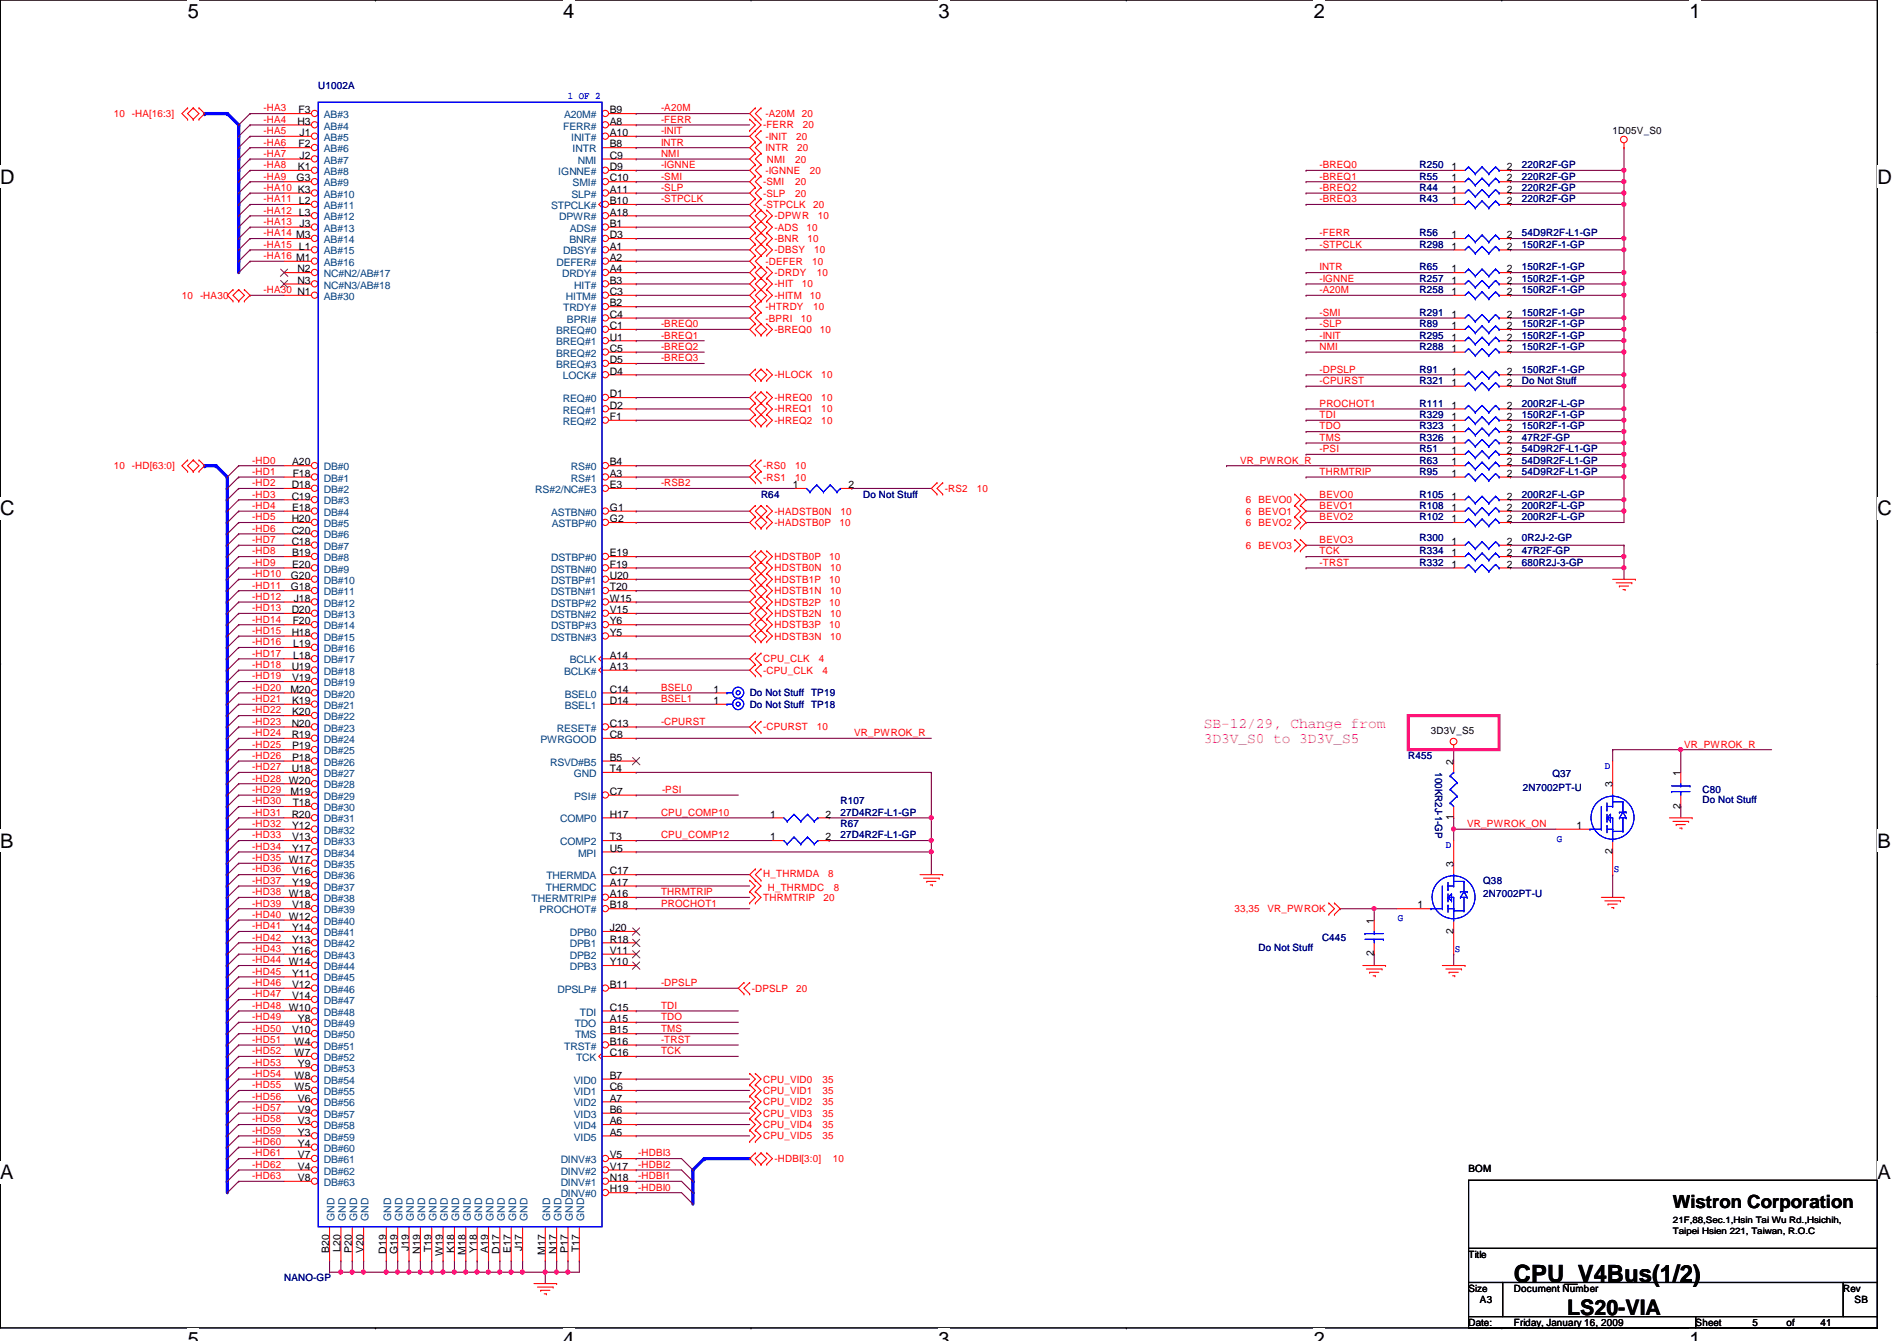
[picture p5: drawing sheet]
<svg xmlns="http://www.w3.org/2000/svg" width="297mm" height="210mm" viewBox="0 0 297 210" stroke-linecap="round" stroke-linejoin="round" font-family="sans-serif">
<defs><g id="words">
<text font-size="3.7" x="237.1" y="200.7">CPU_V4Bus(1/2)</text>
<text font-size="3.3" x="245.4" y="205.8">LS20-VIA</text>
<g font-size="3.1">
<text x="29.4" y="2.8">5</text>
<text x="88.2" y="2.8">4</text>
<text x="147" y="2.8">3</text>
<text x="205.7" y="2.8">2</text>
<text x="264.5" y="2.8">1</text>
<text x="0" y="28.7">D</text>
<text x="294" y="28.7">D</text>
<text x="0" y="80.7">C</text>
<text x="294" y="80.7">C</text>
<text x="0" y="132.7">B</text>
<text x="294" y="132.7">B</text>
<text x="0" y="184.6">A</text>
<text x="294" y="184.6">A</text>
<text x="29.4" y="210.7">5</text>
<text x="88.2" y="210.7">4</text>
<text x="147" y="210.7">3</text>
<text x="205.7" y="210.7">2</text>
<text x="264.5" y="210.7">1</text>
</g>
<text font-size="2.8" x="262" y="189.1">Wistron Corporation</text>
<g font-size="2.3" fill="#f0f">
<text x="188.5" y="113.9">SB-12/29, Change from</text>
<text x="188.5" y="116.4">3D3V_S0 to 3D3V_S5</text>
</g>
<g font-size="1.6" fill="#f00">
<text x="41.3" y="17.4">-HA3</text>
<text x="103.5" y="17.4">-A20M</text>
<text x="17.8" y="18.3">10 -HA[16:3]</text>
<text x="41.3" y="21">-HA5</text>
<text x="41.3" y="22.8">-HA6</text>
<text x="41.3" y="19.2">-HA4</text>
<text x="103.5" y="22.8">INTR</text>
<text x="103.5" y="19.2">-FERR</text>
<text x="103.5" y="21">-INIT</text>
<text x="119.5" y="20.1">-FERR</text>
<text x="119.9" y="21.9">-INIT</text>
<text x="119.9" y="18.3">-A20M 20</text>
<text x="119.9" y="23.7">INTR</text>
<text x="124.7" y="21.9">20</text>
<text x="124.8" y="23.7">20</text>
<text x="125.7" y="20.1">20</text>
<text x="41.3" y="24.6">-HA7</text>
<text x="41.3" y="29.9">-HA10 K3</text>
<text x="41.3" y="28.1">-HA9</text>
<text x="41.3" y="26.3">-HA8</text>
<text x="103.5" y="29.9">-SLP</text>
<text x="103.5" y="28.1">-SMI</text>
<text x="103.5" y="26.3">-IGNNE</text>
<text x="103.5" y="24.6">NMI</text>
<text x="119.5" y="29">-SMI</text>
<text x="119.9" y="27.2">-IGNNE</text>
<text x="120.1" y="25.4">NMI</text>
<text x="124.5" y="25.4">20</text>
<text x="124.5" y="29">20</text>
<text x="126.8" y="27.2">20</text>
<text x="206.6" y="26.3">-BREQ0</text>
<text x="206.6" y="29.9">-BREQ2</text>
<text x="206.6" y="28.1">-BREQ1</text>
<text x="41.3" y="33.4">-HA12 L3</text>
<text x="41.3" y="31.7">-HA11 L2</text>
<text x="41.3" y="35.2">-HA13</text>
<text x="103.5" y="31.7">-STPCLK</text>
<text x="119.5" y="30.8">-SLP</text>
<text x="119.5" y="32.6">-STPCLK</text>
<text x="121.3" y="34.3">-DPWR</text>
<text x="124.5" y="30.8">20</text>
<text x="127.3" y="32.6">20</text>
<text x="128.1" y="34.3">10</text>
<text x="206.6" y="31.7">-BREQ3</text>
<text x="41.3" y="37">-HA14 M3</text>
<text x="41.3" y="38.8">-HA15 L1</text>
<text x="41.3" y="40.6">-HA16 M1</text>
<text x="119.9" y="41.4">-DEFER</text>
<text x="121.3" y="37.9">-BNR</text>
<text x="121.3" y="39.7">-DBSY</text>
<text x="121.3" y="36.1">-ADS</text>
<text x="126.3" y="36.1">10</text>
<text x="126.4" y="37.9">10</text>
<text x="127.2" y="41.4">10</text>
<text x="127.5" y="39.7">10</text>
<text x="206.6" y="38.8">-STPCLK</text>
<text x="206.6" y="37">-FERR</text>
<text x="28.5" y="46.8">10 -HA30</text>
<text x="41.3" y="45.9">-HA30 N1</text>
<text x="121.3" y="45">-HIT</text>
<text x="121.3" y="46.8">-HITM</text>
<text x="121.3" y="43.2">-DRDY</text>
<text x="125.6" y="45">10</text>
<text x="126.8" y="46.8">10</text>
<text x="127.9" y="43.2">10</text>
<text x="206.6" y="42.3">INTR</text>
<text x="206.6" y="45.9">-A20M</text>
<text x="206.6" y="44.1">-IGNNE</text>
<text x="103.5" y="53">-BREQ1</text>
<text x="103.5" y="51.2">-BREQ0</text>
<text x="119.9" y="48.6">-HTRDY</text>
<text x="119.9" y="50.3">-BPRI</text>
<text x="121.3" y="52.1">-BREQ0</text>
<text x="125.4" y="50.3">10</text>
<text x="127.3" y="48.6">10</text>
<text x="128.4" y="52.1">10</text>
<text x="206.6" y="49.4">-SMI</text>
<text x="206.6" y="53">-INIT</text>
<text x="206.6" y="51.2">-SLP</text>
<text x="103.5" y="56.6">-BREQ3</text>
<text x="103.5" y="54.8">-BREQ2</text>
<text x="121.3" y="59.2">-HLOCK</text>
<text x="128.6" y="59.2">10</text>
<text x="206.6" y="54.8">NMI</text>
<text x="206.6" y="58.3">-DPSLP</text>
<text x="121.3" y="62.8">-HREQ0</text>
<text x="121.3" y="64.6">-HREQ1</text>
<text x="128.6" y="62.8">10</text>
<text x="128.6" y="64.6">10</text>
<text x="206.6" y="60.1">-CPURST</text>
<text x="206.6" y="65.4">TDI</text>
<text x="206.6" y="63.7">PROCHOT1</text>
<text x="121.3" y="66.3">-HREQ2</text>
<text x="128.6" y="66.3">10</text>
<text x="206.6" y="70.8">-PSI</text>
<text x="206.6" y="67.2">TDO</text>
<text x="206.6" y="69">TMS</text>
<text x="17.8" y="73.4">10 -HD[63:0]</text>
<text x="39.5" y="77.9">-HD3</text>
<text x="39.5" y="72.6">-HD0</text>
<text x="39.5" y="74.3">-HD1</text>
<text x="39.5" y="76.1">-HD2</text>
<text x="103.5" y="76.1">-RSB2</text>
<text x="119.5" y="73.4">-RS0</text>
<text x="119.5" y="75.2">-RS1</text>
<text x="124.5" y="73.4">10</text>
<text x="124.5" y="75.2">10</text>
<text x="148" y="77">-RS2</text>
<text x="152.9" y="77">10</text>
<text x="194.2" y="72.6">VR_PWROK_R</text>
<text x="206.6" y="77.9">BEVO0</text>
<text x="206.6" y="74.3">THRMTRIP</text>
<text x="39.5" y="81.4">-HD5</text>
<text x="39.5" y="83.2">-HD6</text>
<text x="39.5" y="79.7">-HD4</text>
<text x="121.3" y="82.3">-HADSTB0P</text>
<text x="121.3" y="80.6">-HADSTB0N</text>
<text x="131.4" y="82.3">10</text>
<text x="131.6" y="80.6">10</text>
<text x="195.1" y="80.6">6</text>
<text x="195.1" y="78.8">6</text>
<text x="195.1" y="82.3">6</text>
<text x="197.1" y="80.6">BEVO1</text>
<text x="197.1" y="78.8">BEVO0</text>
<text x="197.1" y="82.3">BEVO2</text>
<text x="206.6" y="81.4">BEVO2</text>
<text x="206.6" y="79.7">BEVO1</text>
<text x="39.5" y="86.8">-HD8</text>
<text x="39.5" y="85">-HD7</text>
<text x="39.5" y="88.6">-HD9</text>
<text x="121.3" y="87.7">HDSTB0P</text>
<text x="121.3" y="89.5">HDSTB0N</text>
<text x="129.8" y="87.7">10</text>
<text x="130" y="89.5">10</text>
<text x="195.1" y="85.9">6</text>
<text x="197.1" y="85.9">BEVO3</text>
<text x="206.6" y="88.6">-TRST</text>
<text x="206.6" y="85">BEVO3</text>
<text x="206.6" y="86.8">TCK</text>
<text x="39.5" y="93.9">-HD12</text>
<text x="39.5" y="95.7">-HD13</text>
<text x="39.5" y="92.1">-HD11</text>
<text x="39.5" y="90.3">-HD10</text>
<text x="121.3" y="91.2">HDSTB1P</text>
<text x="121.3" y="93">HDSTB1N</text>
<text x="121.3" y="94.8">HDSTB2P</text>
<text x="129.8" y="91.2">10</text>
<text x="129.8" y="94.8">10</text>
<text x="130" y="93">10</text>
<text x="39.5" y="101">-HD16</text>
<text x="39.5" y="97.5">-HD14</text>
<text x="39.5" y="99.2">-HD15</text>
<text x="121.3" y="98.3">HDSTB3P</text>
<text x="121.3" y="96.6">HDSTB2N</text>
<text x="121.3" y="100.1">HDSTB3N</text>
<text x="129.8" y="98.3">10</text>
<text x="130" y="96.6">10</text>
<text x="130" y="100.1">10</text>
<text x="39.5" y="106.3">-HD19</text>
<text x="39.5" y="104.6">-HD18</text>
<text x="39.5" y="102.8">-HD17</text>
<text x="119.5" y="105.5">-CPU_CLK</text>
<text x="119.5" y="103.7">CPU_CLK</text>
<text x="128.2" y="103.7">4</text>
<text x="128.8" y="105.5">4</text>
<text x="39.5" y="108.1">-HD20</text>
<text x="39.5" y="109.9">-HD21</text>
<text x="39.5" y="111.7">-HD22</text>
<text x="39.5" y="113.5">-HD23</text>
<text x="103.5" y="109.9">BSEL1</text>
<text x="103.5" y="108.1">BSEL0</text>
<text x="103.5" y="113.5">-CPURST</text>
<text x="39.5" y="117">-HD25</text>
<text x="39.5" y="115.2">-HD24</text>
<text x="39.5" y="118.8">-HD26</text>
<text x="119.5" y="114.3">-CPURST</text>
<text x="127.9" y="114.3">10</text>
<text x="133.7" y="115.2">VR_PWROK_R</text>
<text x="263.7" y="117">VR_PWROK_R</text>
<text x="39.5" y="122.3">-HD28</text>
<text x="39.5" y="120.6">-HD27</text>
<text x="39.5" y="124.1">-HD29</text>
<text x="39.5" y="125.9">-HD30</text>
<text x="103.7" y="124.1">-PSI</text>
<text x="39.5" y="127.7">-HD31</text>
<text x="39.5" y="131.2">-HD33</text>
<text x="39.5" y="129.5">-HD32</text>
<text x="103.5" y="127.7">CPU_COMP10</text>
<text x="103.5" y="131.2">CPU_COMP12</text>
<text x="229.7" y="129.5">VR_PWROK_ON</text>
<text x="39.5" y="133">-HD34</text>
<text x="39.5" y="136.6">-HD36</text>
<text x="39.5" y="134.8">-HD35</text>
<text x="119.5" y="137.3">H_THRMDA</text>
<text x="129.7" y="137.3">8</text>
<text x="39.5" y="143.7">-HD40</text>
<text x="39.5" y="140.1">-HD38</text>
<text x="39.5" y="138.3">-HD37</text>
<text x="39.5" y="141.9">-HD39</text>
<text x="103.5" y="141.9">PROCHOT1</text>
<text x="103.5" y="140.1">THRMTRIP</text>
<text x="119.5" y="141">THRMTRIP</text>
<text x="120.2" y="139.4">H_THRMDC</text>
<text x="128.9" y="141">20</text>
<text x="130.6" y="139.4">8</text>
<text x="193.3" y="142.8">33,35</text>
<text x="198.5" y="142.8">VR_PWROK</text>
<text x="39.5" y="147.2">-HD42</text>
<text x="39.5" y="145.5">-HD41</text>
<text x="39.5" y="149">-HD43</text>
<text x="39.5" y="150.8">-HD44</text>
<text x="39.5" y="152.6">-HD45</text>
<text x="39.5" y="154.3">-HD46</text>
<text x="103.5" y="154.3">-DPSLP</text>
<text x="117.7" y="155.2">-DPSLP</text>
<text x="124.7" y="155.2">20</text>
<text x="39.5" y="161.5">-HD50</text>
<text x="39.5" y="159.7">-HD49</text>
<text x="39.5" y="156.1">-HD47</text>
<text x="39.5" y="157.9">-HD48</text>
<text x="103.5" y="157.9">TDI</text>
<text x="103.5" y="161.5">TMS</text>
<text x="103.5" y="159.7">TDO</text>
<text x="39.5" y="165">-HD52</text>
<text x="39.5" y="166.8">-HD53</text>
<text x="39.5" y="163.2">-HD51</text>
<text x="103.5" y="163.2">-TRST</text>
<text x="103.5" y="165">TCK</text>
<text x="39.5" y="172.1">-HD56</text>
<text x="39.5" y="168.6">-HD54</text>
<text x="39.5" y="170.3">-HD55</text>
<text x="39.5" y="173.9">-HD57</text>
<text x="119.5" y="169.5">CPU_VID0</text>
<text x="119.5" y="171.2">CPU_VID1</text>
<text x="119.5" y="173">CPU_VID2</text>
<text x="128.8" y="169.5">35</text>
<text x="128.8" y="171.2">35</text>
<text x="128.8" y="173">35</text>
<text x="39.5" y="179.2">-HD60</text>
<text x="39.5" y="177.5">-HD59</text>
<text x="39.5" y="175.7">-HD58</text>
<text x="119.5" y="176.6">CPU_VID4</text>
<text x="119.5" y="174.8">CPU_VID3</text>
<text x="119.5" y="178.4">CPU_VID5</text>
<text x="128.8" y="176.6">35</text>
<text x="128.8" y="174.8">35</text>
<text x="128.8" y="178.4">35</text>
<text x="39.5" y="181">-HD61</text>
<text x="39.5" y="182.8">-HD62</text>
<text x="39.5" y="184.6">-HD63</text>
<text x="99.9" y="182.8">-HDBI2</text>
<text x="99.9" y="184.6">-HDBI1</text>
<text x="99.9" y="181">-HDBI3</text>
<text x="121.3" y="181.9">-HDBI[3:0]</text>
<text x="130.4" y="181.9">10</text>
<text x="99.9" y="186.4">-HDBI0</text>
</g>
<g font-size="1.6">
<text x="46.7" y="17.7">F3</text>
<text x="95.5" y="17.7">B9</text>
<text x="46.6" y="19.5">H3</text>
<text x="46.7" y="23.1">F2</text>
<text x="46.9" y="21.3">J1</text>
<text x="95.5" y="23.1">B8</text>
<text x="95.5" y="21.3">A10</text>
<text x="95.5" y="19.5">A8</text>
<text x="252.5" y="21">1D05V_S0</text>
<text x="46.4" y="28.4">G3</text>
<text x="46.6" y="26.6">K1</text>
<text x="46.9" y="24.8">J2</text>
<text x="95.5" y="28.4">C10</text>
<text x="95.5" y="24.8">C9</text>
<text x="95.5" y="26.6">D9</text>
<text x="227.3" y="26.6">1</text>
<text x="227.3" y="28.4">1</text>
<text x="236" y="26.6">2</text>
<text x="236" y="28.4">2</text>
<text x="46.9" y="35.5">J3</text>
<text x="95.5" y="30.2">A11</text>
<text x="95.5" y="32">B10</text>
<text x="95.5" y="35.5">B1</text>
<text x="95.5" y="33.7">A18</text>
<text x="227.3" y="32">1</text>
<text x="227.3" y="30.2">1</text>
<text x="236" y="32">2</text>
<text x="236" y="30.2">2</text>
<text x="95.5" y="37.3">D3</text>
<text x="95.5" y="39.1">A1</text>
<text x="95.5" y="40.9">A2</text>
<text x="227.3" y="39.1">1</text>
<text x="227.3" y="37.3">1</text>
<text x="236" y="39.1">2</text>
<text x="236" y="37.3">2</text>
<text x="46.6" y="42.6">N2</text>
<text x="46.6" y="44.4">N3</text>
<text x="95.5" y="44.4">B3</text>
<text x="95.5" y="42.6">A4</text>
<text x="95.5" y="46.2">C3</text>
<text x="95.5" y="48">B2</text>
<text x="227.3" y="44.4">1</text>
<text x="227.3" y="46.2">1</text>
<text x="227.3" y="42.6">1</text>
<text x="236" y="44.4">2</text>
<text x="236" y="46.2">2</text>
<text x="236" y="42.6">2</text>
<text x="95.5" y="53.3">U1</text>
<text x="95.5" y="51.5">C1</text>
<text x="95.5" y="49.7">C4</text>
<text x="227.3" y="53.3">1</text>
<text x="227.3" y="51.5">1</text>
<text x="227.3" y="49.7">1</text>
<text x="236" y="53.3">2</text>
<text x="236" y="51.5">2</text>
<text x="236" y="49.7">2</text>
<text x="95.5" y="58.6">D4</text>
<text x="95.5" y="56.9">D5</text>
<text x="95.5" y="55.1">C5</text>
<text x="227.3" y="58.6">1</text>
<text x="227.3" y="55.1">1</text>
<text x="236" y="58.6">2</text>
<text x="236" y="55.1">2</text>
<text x="95.5" y="62.2">D1</text>
<text x="95.5" y="64">D2</text>
<text x="95.5" y="65.7">F1</text>
<text x="227.3" y="60.4">1</text>
<text x="227.3" y="65.7">1</text>
<text x="227.3" y="64">1</text>
<text x="236" y="60.4">2</text>
<text x="236" y="65.7">2</text>
<text x="236" y="64">2</text>
<text x="227.3" y="67.5">1</text>
<text x="227.3" y="71.1">1</text>
<text x="227.3" y="69.3">1</text>
<text x="236" y="67.5">2</text>
<text x="236" y="71.1">2</text>
<text x="236" y="69.3">2</text>
<text x="45.7" y="76.4">D18</text>
<text x="45.8" y="72.9">A20</text>
<text x="45.8" y="74.6">F18</text>
<text x="95.5" y="76.4">E3</text>
<text x="95.5" y="72.9">B4</text>
<text x="95.5" y="74.6">A3</text>
<text x="124.2" y="76.4">1</text>
<text x="132.8" y="76.4">2</text>
<text x="227.3" y="72.9">1</text>
<text x="227.3" y="74.6">1</text>
<text x="236" y="72.9">2</text>
<text x="236" y="74.6">2</text>
<text x="45.7" y="78.2">C19</text>
<text x="45.7" y="81.7">H20</text>
<text x="45.7" y="83.5">C20</text>
<text x="45.8" y="80">E18</text>
<text x="95.5" y="80">G1</text>
<text x="95.5" y="81.7">G2</text>
<text x="227.3" y="80">1</text>
<text x="227.3" y="78.2">1</text>
<text x="227.3" y="81.7">1</text>
<text x="236" y="80">2</text>
<text x="236" y="78.2">2</text>
<text x="236" y="81.7">2</text>
<text x="45.7" y="85.3">C18</text>
<text x="45.8" y="87.1">B19</text>
<text x="45.8" y="88.9">E20</text>
<text x="95.5" y="88.9">F19</text>
<text x="95.5" y="87.1">E19</text>
<text x="227.3" y="87.1">1</text>
<text x="227.3" y="88.9">1</text>
<text x="227.3" y="85.3">1</text>
<text x="236" y="87.1">2</text>
<text x="236" y="88.9">2</text>
<text x="236" y="85.3">2</text>
<text x="45.5" y="90.6">G20</text>
<text x="45.5" y="92.4">G18</text>
<text x="45.7" y="96">D20</text>
<text x="46" y="94.2">J18</text>
<text x="95.5" y="92.4">T20</text>
<text x="95.5" y="96">V15</text>
<text x="95.5" y="90.6">U20</text>
<text x="95.5" y="94.2">W15</text>
<text x="45.7" y="99.5">H18</text>
<text x="45.8" y="97.7">F20</text>
<text x="45.9" y="101.3">L19</text>
<text x="95.5" y="99.5">Y5</text>
<text x="95.5" y="97.7">Y6</text>
<text x="45.7" y="104.9">U19</text>
<text x="45.8" y="106.6">V19</text>
<text x="45.9" y="103.1">L18</text>
<text x="95.5" y="103.1">A14</text>
<text x="95.5" y="104.9">A13</text>
<text x="45.5" y="108.4">M20</text>
<text x="45.7" y="113.7">N20</text>
<text x="45.8" y="110.2">K19</text>
<text x="45.8" y="112">K20</text>
<text x="95.5" y="110.2">D14</text>
<text x="95.5" y="108.4">C14</text>
<text x="95.5" y="113.7">C13</text>
<text x="111.7" y="110.2">1</text>
<text x="111.7" y="108.4">1</text>
<text x="45.7" y="115.5">R19</text>
<text x="45.8" y="117.3">P19</text>
<text x="45.8" y="119.1">P18</text>
<text x="95.5" y="119.1">B5</text>
<text x="95.5" y="115.5">C8</text>
<text x="224.1" y="114.9">3D3V_S5</text>
<text x="227.6" y="119.7" transform="rotate(-90 227.6 119.7)">2</text>
<text x="45.2" y="122.6">W20</text>
<text x="45.5" y="124.4">M19</text>
<text x="45.7" y="120.9">U18</text>
<text x="95.5" y="124.4">C7</text>
<text x="95.5" y="120.9">T4</text>
<text x="252.5" y="123.2" transform="rotate(-90 252.5 123.2)">3</text>
<text x="263.1" y="121.5" transform="rotate(-90 263.1 121.5)">1</text>
<text x="45.7" y="128">R20</text>
<text x="45.8" y="129.8">Y12</text>
<text x="45.8" y="131.5">V13</text>
<text x="45.8" y="126.2">T18</text>
<text x="95.5" y="131.5">T3</text>
<text x="95.5" y="128">H17</text>
<text x="120.6" y="128">1</text>
<text x="120.6" y="131.5">1</text>
<text x="129.3" y="128">2</text>
<text x="129.3" y="131.5">2</text>
<text x="227.6" y="128.4" transform="rotate(-90 227.6 128.4)">1</text>
<text x="246.8" y="129.8">1</text>
<text x="263.1" y="126.6" transform="rotate(-90 263.1 126.6)">2</text>
<text x="45.2" y="135.1">W17</text>
<text x="45.8" y="133.3">Y17</text>
<text x="45.8" y="136.9">V16</text>
<text x="95.5" y="136.9">C17</text>
<text x="95.5" y="133.3">U5</text>
<text x="227.6" y="135.7" transform="rotate(-90 227.6 135.7)">3</text>
<text x="252.5" y="133.7" transform="rotate(-90 252.5 133.7)">2</text>
<text x="45.2" y="140.4">W18</text>
<text x="45.2" y="144">W12</text>
<text x="45.8" y="138.6">Y19</text>
<text x="45.8" y="142.2">V18</text>
<text x="95.5" y="140.4">A16</text>
<text x="95.5" y="138.6">A17</text>
<text x="95.5" y="142.2">B18</text>
<text x="222" y="142.2">1</text>
<text x="45.8" y="145.8">Y14</text>
<text x="45.8" y="147.5">Y13</text>
<text x="45.8" y="149.3">Y16</text>
<text x="95.5" y="145.8">J20</text>
<text x="95.5" y="147.5">R18</text>
<text x="95.5" y="149.3">V11</text>
<text x="215.1" y="149.7" transform="rotate(-90 215.1 149.7)">2</text>
<text x="215.1" y="144.6" transform="rotate(-90 215.1 144.6)">1</text>
<text x="227.6" y="146.1" transform="rotate(-90 227.6 146.1)">2</text>
<text x="45.2" y="151.1">W14</text>
<text x="45.8" y="152.9">Y11</text>
<text x="45.8" y="154.6">V12</text>
<text x="95.5" y="154.6">B11</text>
<text x="95.5" y="151.1">Y10</text>
<text x="45.2" y="158.2">W10</text>
<text x="45.8" y="156.4">V14</text>
<text x="45.8" y="161.8">V10</text>
<text x="46.6" y="160">Y8</text>
<text x="95.5" y="160">A15</text>
<text x="95.5" y="158.2">C15</text>
<text x="95.5" y="161.8">B15</text>
<text x="46.1" y="163.5">W4</text>
<text x="46.1" y="165.3">W7</text>
<text x="46.6" y="167.1">Y9</text>
<text x="95.5" y="165.3">C16</text>
<text x="95.5" y="163.5">B16</text>
<text x="46.1" y="168.9">W8</text>
<text x="46.1" y="170.6">W5</text>
<text x="46.6" y="172.4">V6</text>
<text x="95.5" y="168.9">B7</text>
<text x="95.5" y="170.6">C6</text>
<text x="95.5" y="172.4">A7</text>
<text x="46.6" y="174.2">V9</text>
<text x="46.6" y="176">V3</text>
<text x="46.6" y="177.8">Y3</text>
<text x="46.6" y="179.5">Y4</text>
<text x="95.5" y="174.2">B6</text>
<text x="95.5" y="176">A6</text>
<text x="95.5" y="177.8">A5</text>
<text x="46.6" y="181.3">V7</text>
<text x="46.6" y="183.1">V4</text>
<text x="46.6" y="184.9">V8</text>
<text x="95.5" y="184.9">N18</text>
<text x="95.5" y="183.1">V17</text>
<text x="95.5" y="181.3">V5</text>
<text x="230" y="183.5">BOM</text>
<text x="95.5" y="186.6">H19</text>
<text x="51.6" y="196.1" transform="rotate(-90 51.6 196.1)">B20</text>
<text x="53.3" y="195.9" transform="rotate(-90 53.3 195.9)">L20</text>
<text x="55.1" y="196.1" transform="rotate(-90 55.1 196.1)">P20</text>
<text x="56.9" y="196.1" transform="rotate(-90 56.9 196.1)">V20</text>
<text x="60.4" y="196.2" transform="rotate(-90 60.4 196.2)">D19</text>
<text x="62.2" y="196.3" transform="rotate(-90 62.2 196.3)">G19</text>
<text x="64" y="195.8" transform="rotate(-90 64 195.8)">J19</text>
<text x="65.8" y="196.2" transform="rotate(-90 65.8 196.2)">N19</text>
<text x="67.6" y="196" transform="rotate(-90 67.6 196)">T19</text>
<text x="69.3" y="196.6" transform="rotate(-90 69.3 196.6)">W19</text>
<text x="71.1" y="196.1" transform="rotate(-90 71.1 196.1)">K18</text>
<text x="72.9" y="196.4" transform="rotate(-90 72.9 196.4)">M18</text>
<text x="74.7" y="196.1" transform="rotate(-90 74.7 196.1)">Y18</text>
<text x="76.5" y="196.1" transform="rotate(-90 76.5 196.1)">A19</text>
<text x="78.2" y="196.2" transform="rotate(-90 78.2 196.2)">D17</text>
<text x="80" y="196.1" transform="rotate(-90 80 196.1)">E17</text>
<text x="81.8" y="195.8" transform="rotate(-90 81.8 195.8)">J17</text>
<text x="85.3" y="196.4" transform="rotate(-90 85.3 196.4)">M17</text>
<text x="87.1" y="196.2" transform="rotate(-90 87.1 196.2)">N17</text>
<text x="88.9" y="196.1" transform="rotate(-90 88.9 196.1)">P17</text>
<text x="90.7" y="196" transform="rotate(-90 90.7 196)">T17</text>
<text x="230" y="196.9">Title</text>
<text x="230" y="202.2">Size</text>
<text x="231.7" y="204">A3</text>
<text x="237.1" y="202.2">Document Number</text>
<text x="288.6" y="202.2">Rev</text>
<text x="290.4" y="204">SB</text>
<text x="230" y="207.5">Date:</text>
<text x="237.1" y="207.5">Friday, January 16, 2009</text>
<text x="265.5" y="207.5">Sheet</text>
<text x="274.4" y="207.5">5</text>
<text x="279.7" y="207.5">of</text>
<text x="285.1" y="207.5">41</text>
</g>
<g font-size="1.6" fill="#000080">
<text x="49.8" y="13.9">U1002A</text>
<text x="222.3" y="26.3">R250</text>
<text x="222.3" y="29.9">R44</text>
<text x="222.3" y="28.1">R55</text>
<text x="238.3" y="26.3">220R2F-GP</text>
<text x="238.3" y="29.9">220R2F-GP</text>
<text x="238.3" y="28.1">220R2F-GP</text>
<text x="222.3" y="31.7">R43</text>
<text x="238.3" y="31.7">220R2F-GP</text>
<text x="222.3" y="38.8">R298</text>
<text x="222.3" y="37">R56</text>
<text x="238.3" y="38.8">150R2F-1-GP</text>
<text x="238.3" y="37">54D9R2F-L1-GP</text>
<text x="222.3" y="44.1">R257</text>
<text x="222.3" y="45.9">R258</text>
<text x="222.3" y="42.3">R65</text>
<text x="238.3" y="44.1">150R2F-1-GP</text>
<text x="238.3" y="45.9">150R2F-1-GP</text>
<text x="238.3" y="42.3">150R2F-1-GP</text>
<text x="222.3" y="53">R295</text>
<text x="222.3" y="51.2">R89</text>
<text x="222.3" y="49.4">R291</text>
<text x="238.3" y="53">150R2F-1-GP</text>
<text x="238.3" y="51.2">150R2F-1-GP</text>
<text x="238.3" y="49.4">150R2F-1-GP</text>
<text x="222.3" y="58.3">R91</text>
<text x="222.3" y="54.8">R288</text>
<text x="238.3" y="58.3">150R2F-1-GP</text>
<text x="238.3" y="54.8">150R2F-1-GP</text>
<text x="222.3" y="60.1">R321</text>
<text x="222.3" y="65.4">R329</text>
<text x="222.3" y="63.7">R111</text>
<text x="238.3" y="60.1">Do Not Stuff</text>
<text x="238.3" y="65.4">150R2F-1-GP</text>
<text x="238.3" y="63.7">200R2F-L-GP</text>
<text x="222.3" y="67.2">R323</text>
<text x="222.3" y="70.8">R51</text>
<text x="222.3" y="69">R326</text>
<text x="238.3" y="67.2">150R2F-1-GP</text>
<text x="238.3" y="70.8">54D9R2F-L1-GP</text>
<text x="238.3" y="69">47R2F-GP</text>
<text x="119.2" y="77.9">R64</text>
<text x="135.2" y="77.9">Do Not Stuff</text>
<text x="222.3" y="77.9">R105</text>
<text x="222.3" y="72.6">R63</text>
<text x="222.3" y="74.3">R95</text>
<text x="238.3" y="77.9">200R2F-L-GP</text>
<text x="238.3" y="72.6">54D9R2F-L1-GP</text>
<text x="238.3" y="74.3">54D9R2F-L1-GP</text>
<text x="222.3" y="79.7">R108</text>
<text x="222.3" y="81.4">R102</text>
<text x="238.3" y="79.7">200R2F-L-GP</text>
<text x="238.3" y="81.4">200R2F-L-GP</text>
<text x="222.3" y="86.8">R334</text>
<text x="222.3" y="88.6">R332</text>
<text x="222.3" y="84.7">R300</text>
<text x="238.3" y="86.8">47R2F-GP</text>
<text x="238.3" y="88.6">680R2J-3-GP</text>
<text x="238.3" y="84.7">0R2J-2-GP</text>
<text x="117.4" y="110.8">Do Not Stuff TP18</text>
<text x="117.4" y="109">Do Not Stuff TP19</text>
<text x="220.5" y="118.8">R455</text>
<text x="131.6" y="125.9">R107</text>
<text x="224.7" y="120.9" transform="rotate(90 224.7 120.9)">100KR2J-1-GP</text>
<text x="238.5" y="123.8">2N7002PT-U</text>
<text x="243.1" y="121.6">Q37</text>
<text x="266.6" y="124.1">C80</text>
<text x="266.6" y="125.7">Do Not Stuff</text>
<text x="131.6" y="127.7">27D4R2F-L1-GP</text>
<text x="131.6" y="129.5">R67</text>
<text x="131.6" y="131.2">27D4R2F-L1-GP</text>
<text x="232.2" y="138.3">Q38</text>
<text x="232.2" y="140.5">2N7002PT-U</text>
<text x="197.1" y="148.8">Do Not Stuff</text>
<text x="207" y="147.2">C445</text>
<text x="44.5" y="200.6">NANO-GP</text>
</g>
<g font-size="1.6" fill="#00f">
<text x="88.9" y="15.5">1 OF 2</text>
<text x="251.3" y="120.4">D</text>
<text x="243.8" y="131.7">G</text>
<text x="226.4" y="132.8">D</text>
<text x="252.7" y="136.5">S</text>
<text x="218.9" y="144.2">G</text>
<text x="227.8" y="149">S</text>
</g>
<g font-size="1.6" fill="#004080">
<text x="50.7" y="18.5">AB#3</text>
<text x="50.7" y="20.3">AB#4</text>
<text x="50.7" y="22.1">AB#5</text>
<text x="50.7" y="23.8">AB#6</text>
<text x="88.2" y="20.3">FERR#</text>
<text x="88.3" y="18.5">A20M#</text>
<text x="89.4" y="22.1">INIT#</text>
<text x="89.7" y="23.8">INTR</text>
<text x="50.7" y="25.6">AB#7</text>
<text x="50.7" y="27.4">AB#8</text>
<text x="50.7" y="29.2">AB#9</text>
<text x="87.4" y="27.4">IGNNE#</text>
<text x="89.7" y="29.2">SMI#</text>
<text x="90.5" y="25.6">NMI</text>
<text x="50.7" y="30.9">AB#10</text>
<text x="50.7" y="32.7">AB#11</text>
<text x="50.7" y="34.5">AB#12</text>
<text x="86.3" y="32.7">STPCLK#</text>
<text x="87.5" y="34.5">DPWR#</text>
<text x="89.5" y="30.9">SLP#</text>
<text x="50.7" y="36.3">AB#13</text>
<text x="50.7" y="38.1">AB#14</text>
<text x="50.7" y="39.8">AB#15</text>
<text x="50.7" y="41.6">AB#16</text>
<text x="87.1" y="41.6">DEFER#</text>
<text x="88.2" y="39.8">DBSY#</text>
<text x="89.2" y="38.1">BNR#</text>
<text x="89.2" y="36.3">ADS#</text>
<text x="50.7" y="46.9">AB#30</text>
<text x="50.7" y="43.4">NC#N2/AB#17</text>
<text x="50.7" y="45.2">NC#N3/AB#18</text>
<text x="88" y="43.4">DRDY#</text>
<text x="88.6" y="46.9">HITM#</text>
<text x="89.9" y="45.2">HIT#</text>
<text x="87.1" y="52.3">BREQ#0</text>
<text x="88.2" y="48.7">TRDY#</text>
<text x="88.8" y="50.5">BPRI#</text>
<text x="87.1" y="57.6">BREQ#3</text>
<text x="87.1" y="54.1">BREQ#1</text>
<text x="87.1" y="55.8">BREQ#2</text>
<text x="88.1" y="59.4">LOCK#</text>
<text x="88.1" y="62.9">REQ#0</text>
<text x="88.1" y="64.7">REQ#1</text>
<text x="88.1" y="66.5">REQ#2</text>
<text x="50.7" y="73.6">DB#0</text>
<text x="50.7" y="75.4">DB#1</text>
<text x="50.7" y="77.2">DB#2</text>
<text x="83.8" y="77.2">RS#2/NC#E3</text>
<text x="89.4" y="73.6">RS#0</text>
<text x="89.4" y="75.4">RS#1</text>
<text x="50.7" y="79">DB#3</text>
<text x="50.7" y="80.7">DB#4</text>
<text x="50.7" y="82.5">DB#5</text>
<text x="86.3" y="80.7">ASTBN#0</text>
<text x="86.4" y="82.5">ASTBP#0</text>
<text x="50.7" y="84.3">DB#6</text>
<text x="50.7" y="86.1">DB#7</text>
<text x="50.7" y="87.8">DB#8</text>
<text x="50.7" y="89.6">DB#9</text>
<text x="86.2" y="89.6">DSTBN#0</text>
<text x="86.3" y="87.8">DSTBP#0</text>
<text x="50.7" y="91.4">DB#10</text>
<text x="50.7" y="93.2">DB#11</text>
<text x="50.7" y="95">DB#12</text>
<text x="86.2" y="93.2">DSTBN#1</text>
<text x="86.3" y="91.4">DSTBP#1</text>
<text x="86.3" y="95">DSTBP#2</text>
<text x="50.7" y="96.7">DB#13</text>
<text x="50.7" y="98.5">DB#14</text>
<text x="50.7" y="100.3">DB#15</text>
<text x="86.2" y="96.7">DSTBN#2</text>
<text x="86.2" y="100.3">DSTBN#3</text>
<text x="86.3" y="98.5">DSTBP#3</text>
<text x="50.7" y="102.1">DB#16</text>
<text x="50.7" y="103.8">DB#17</text>
<text x="50.7" y="105.6">DB#18</text>
<text x="50.7" y="107.4">DB#19</text>
<text x="88.3" y="105.6">BCLK#</text>
<text x="89.2" y="103.8">BCLK</text>
<text x="50.7" y="109.2">DB#20</text>
<text x="50.7" y="111">DB#21</text>
<text x="50.7" y="112.7">DB#22</text>
<text x="88.4" y="111">BSEL1</text>
<text x="88.4" y="109.2">BSEL0</text>
<text x="50.7" y="114.5">DB#23</text>
<text x="50.7" y="116.3">DB#24</text>
<text x="50.7" y="118.1">DB#25</text>
<text x="50.7" y="119.8">DB#26</text>
<text x="84.6" y="116.3">PWRGOOD</text>
<text x="86.1" y="119.8">RSVD#B5</text>
<text x="87.2" y="114.5">RESET#</text>
<text x="50.7" y="121.6">DB#27</text>
<text x="50.7" y="123.4">DB#28</text>
<text x="50.7" y="125.2">DB#29</text>
<text x="89.8" y="121.6">GND</text>
<text x="89.9" y="125.2">PSI#</text>
<text x="50.7" y="127">DB#30</text>
<text x="50.7" y="128.7">DB#31</text>
<text x="50.7" y="130.5">DB#32</text>
<text x="87.7" y="128.7">COMP0</text>
<text x="50.7" y="132.3">DB#33</text>
<text x="50.7" y="134.1">DB#34</text>
<text x="50.7" y="135.8">DB#35</text>
<text x="50.7" y="137.6">DB#36</text>
<text x="85.6" y="137.6">THERMDA</text>
<text x="87.7" y="132.3">COMP2</text>
<text x="90.5" y="134.1">MPI</text>
<text x="50.7" y="139.4">DB#37</text>
<text x="50.7" y="141.2">DB#38</text>
<text x="50.7" y="143">DB#39</text>
<text x="83.2" y="141.2">THERMTRIP#</text>
<text x="84.5" y="143">PROCHOT#</text>
<text x="85.5" y="139.4">THERMDC</text>
<text x="50.7" y="144.7">DB#40</text>
<text x="50.7" y="146.5">DB#41</text>
<text x="50.7" y="148.3">DB#42</text>
<text x="89.2" y="146.5">DPB0</text>
<text x="89.2" y="148.3">DPB1</text>
<text x="50.7" y="150.1">DB#43</text>
<text x="50.7" y="151.8">DB#44</text>
<text x="50.7" y="153.6">DB#45</text>
<text x="50.7" y="155.4">DB#46</text>
<text x="87.3" y="155.4">DPSLP#</text>
<text x="89.2" y="150.1">DPB2</text>
<text x="89.2" y="151.8">DPB3</text>
<text x="50.7" y="157.2">DB#47</text>
<text x="50.7" y="159">DB#48</text>
<text x="50.7" y="160.7">DB#49</text>
<text x="90" y="160.7">TDO</text>
<text x="90.8" y="159">TDI</text>
<text x="50.7" y="162.5">DB#50</text>
<text x="50.7" y="164.3">DB#51</text>
<text x="50.7" y="166.1">DB#52</text>
<text x="50.7" y="167.9">DB#53</text>
<text x="88.3" y="164.3">TRST#</text>
<text x="90" y="162.5">TMS</text>
<text x="90.2" y="166.1">TCK</text>
<text x="50.7" y="169.6">DB#54</text>
<text x="50.7" y="171.4">DB#55</text>
<text x="50.7" y="173.2">DB#56</text>
<text x="89.8" y="169.6">VID0</text>
<text x="89.8" y="171.4">VID1</text>
<text x="89.8" y="173.2">VID2</text>
<text x="50.7" y="175">DB#57</text>
<text x="50.7" y="176.7">DB#58</text>
<text x="50.7" y="178.5">DB#59</text>
<text x="89.8" y="175">VID3</text>
<text x="89.8" y="176.7">VID4</text>
<text x="89.8" y="178.5">VID5</text>
<text x="50.7" y="180.3">DB#60</text>
<text x="50.7" y="182.1">DB#61</text>
<text x="50.7" y="183.9">DB#62</text>
<text x="50.7" y="185.6">DB#63</text>
<text x="87.8" y="185.6">DINV#1</text>
<text x="87.8" y="183.9">DINV#2</text>
<text x="87.8" y="182.1">DINV#3</text>
<text x="52.4" y="191.1" transform="rotate(-90 52.4 191.1)">GND</text>
<text x="54.1" y="191.1" transform="rotate(-90 54.1 191.1)">GND</text>
<text x="55.9" y="191.1" transform="rotate(-90 55.9 191.1)">GND</text>
<text x="57.7" y="191.1" transform="rotate(-90 57.7 191.1)">GND</text>
<text x="61.3" y="191.1" transform="rotate(-90 61.3 191.1)">GND</text>
<text x="63" y="191.1" transform="rotate(-90 63 191.1)">GND</text>
<text x="64.8" y="191.1" transform="rotate(-90 64.8 191.1)">GND</text>
<text x="66.6" y="191.1" transform="rotate(-90 66.6 191.1)">GND</text>
<text x="68.4" y="191.1" transform="rotate(-90 68.4 191.1)">GND</text>
<text x="70.1" y="191.1" transform="rotate(-90 70.1 191.1)">GND</text>
<text x="71.9" y="191.1" transform="rotate(-90 71.9 191.1)">GND</text>
<text x="73.7" y="191.1" transform="rotate(-90 73.7 191.1)">GND</text>
<text x="75.5" y="191.1" transform="rotate(-90 75.5 191.1)">GND</text>
<text x="77.3" y="191.1" transform="rotate(-90 77.3 191.1)">GND</text>
<text x="79" y="191.1" transform="rotate(-90 79 191.1)">GND</text>
<text x="80.8" y="191.1" transform="rotate(-90 80.8 191.1)">GND</text>
<text x="82.6" y="191.1" transform="rotate(-90 82.6 191.1)">GND</text>
<text x="86.1" y="191.1" transform="rotate(-90 86.1 191.1)">GND</text>
<text x="87.8" y="187.4">DINV#0</text>
<text x="87.9" y="191.1" transform="rotate(-90 87.9 191.1)">GND</text>
<text x="89.7" y="191.1" transform="rotate(-90 89.7 191.1)">GND</text>
<text x="91.5" y="191.1" transform="rotate(-90 91.5 191.1)">GND</text>
</g>
<g font-size="1.4">
<text x="262" y="191.4">21F,88,Sec.1,Hsin Tai Wu Rd.,Hsichih,</text>
<text x="262" y="193.2">Taipei Hsien 221, Taiwan, R.O.C</text>
</g>
</g></defs>
<path d="M0 0h294v207.9h-294z" fill="none" stroke="#000" stroke-width=".17"/>
<g fill="#fff">
<path d="M29.4 0h1.8v3.5h-1.8z"/>
<path d="M29.4 207.9h1.8v2h-1.8z"/>
</g>
<path d="M58.8 0h.1M58.8 207.9h.1" fill="none" stroke="#000" stroke-width=".17"/>
<g fill="#fff">
<path d="M88.2 0h1.7v3.5h-1.7z"/>
<path d="M88.2 207.9h1.7v2h-1.7z"/>
</g>
<path d="M117.6 0h.1M117.6 207.9h.1" fill="none" stroke="#000" stroke-width=".17"/>
<g fill="#fff">
<path d="M147 0h1.7v3.5h-1.7z"/>
<path d="M147 207.9h1.7v2h-1.7z"/>
</g>
<path d="M176.4 0h.1M176.4 207.9h.1" fill="none" stroke="#000" stroke-width=".17"/>
<g fill="#fff">
<path d="M205.7 0h1.8v3.5h-1.8z"/>
<path d="M205.7 207.9h1.8v2h-1.8z"/>
</g>
<path d="M235.2 0h.1M235.2 207.9h.1" fill="none" stroke="#000" stroke-width=".17"/>
<g fill="#fff">
<path d="M264.5 0h1.8v3.5h-1.8z"/>
<path d="M264.5 207.9h1.8v2h-1.8z"/>
<path d="M0 26h2.3v3.4h-2.3z"/>
<path d="M294 26h2.2v3.4h-2.2z"/>
<path d="M0 77.9h2.3v3.5h-2.3z"/>
<path d="M294 77.9h2.2v3.5h-2.2z"/>
</g>
<path d="M0 51.9h.1M294 51.9h.1" fill="none" stroke="#000" stroke-width=".17"/>
<g fill="#fff">
<path d="M0 129.9h2.1v3.4h-2.1z"/>
<path d="M294 129.9h2v3.4h-2z"/>
</g>
<path d="M0 103.9h.1M294 103.9h.1" fill="none" stroke="#000" stroke-width=".17"/>
<path d="M0 103.9h.1M294 103.9h.1" fill="none" stroke="#000" stroke-width=".16"/>
<g fill="#fff">
<path d="M0 181.8h2.1v3.5h-2.1z"/>
<path d="M294 181.8h2v3.5h-2z"/>
</g>
<path d="M0 155.9h.1M294 155.9h.1" fill="none" stroke="#000" stroke-width=".17"/>
<path d="M236.5 74.7h.1M236.5 74.7h17.8M236.5 87.1h.1M236.5 87.1h17.8" fill="none" stroke="#800040" stroke-width=".17"/>
<circle cx="254.3" cy="87.1" r=".32" fill="#f0f"/>
<circle cx="254.3" cy="87.1" r=".32" fill="none" stroke="#f0f" stroke-width=".17"/>
<path d="M236.5 37.3h.1M236.5 37.3h17.8M254.3 88.9h.1M254.3 88.9v1.8" fill="none" stroke="#800040" stroke-width=".17"/>
<circle cx="254.3" cy="37.3" r=".32" fill="#f0f"/>
<circle cx="254.3" cy="37.3" r=".32" fill="none" stroke="#f0f" stroke-width=".17"/>
<path d="M236.5 78.2h.1M254.3 74.7h.1M254.3 74.7v3.5h-17.8" fill="none" stroke="#800040" stroke-width=".17"/>
<circle cx="254.3" cy="78.2" r=".32" fill="#f0f"/>
<circle cx="254.3" cy="78.2" r=".32" fill="none" stroke="#f0f" stroke-width=".17"/>
<circle cx="254.3" cy="74.6" r=".32" fill="#f0f"/>
<circle cx="254.3" cy="74.6" r=".32" fill="none" stroke="#f0f" stroke-width=".17"/>
<path d="M236.5 88.9h.1M236.5 88.9h17.8" fill="none" stroke="#800040" stroke-width=".17"/>
<circle cx="254.3" cy="88.9" r=".32" fill="#f0f"/>
<circle cx="254.3" cy="88.9" r=".32" fill="none" stroke="#f0f" stroke-width=".17"/>
<path d="M236.5 39.1h.1M236.5 39.1h17.8M254.3 60.5h.1M254.3 60.5v3.5M129.8 131.6h.1M129.8 131.6h16" fill="none" stroke="#800040" stroke-width=".17"/>
<circle cx="254.3" cy="39.1" r=".32" fill="#f0f"/>
<circle cx="254.3" cy="39.1" r=".32" fill="none" stroke="#f0f" stroke-width=".17"/>
<g fill="none" stroke="#800040" stroke-width=".17">
<path d="M51.6 199.1h.1M51.6 199.1h1.8M62.3 199.1h.1M62.3 199.1h3.5M64 199.1h.1M67.6 199.1h.1M67.6 199.1h1.8M72.9 199.1h.1M72.9 199.1h1.8M76.5 199.1h.1M76.5 199.1h1.8M80 199.1h.1"/>
<path d="M80 199.1h1.8"/>
</g>
<circle cx="64" cy="199.1" r=".32" fill="#f0f"/>
<circle cx="64" cy="199.1" r=".32" fill="none" stroke="#f0f" stroke-width=".17"/>
<path d="M145.8 131.6h.1M145.8 131.6v1.7" fill="none" stroke="#800040" stroke-width=".17"/>
<circle cx="145.8" cy="131.5" r=".32" fill="#f0f"/>
<circle cx="145.8" cy="131.5" r=".32" fill="none" stroke="#f0f" stroke-width=".17"/>
<path d="M87.2 199.1h.1M87.2 199.1h1.7" fill="none" stroke="#800040" stroke-width=".17"/>
<circle cx="87.1" cy="199.1" r=".32" fill="#f0f"/>
<circle cx="87.1" cy="199.1" r=".32" fill="none" stroke="#f0f" stroke-width=".17"/>
<path d="M85.4 199.1h.1M85.4 199.1h1.8" fill="none" stroke="#800040" stroke-width=".17"/>
<circle cx="85.4" cy="199.1" r=".32" fill="#f0f"/>
<circle cx="85.4" cy="199.1" r=".32" fill="none" stroke="#f0f" stroke-width=".17"/>
<path d="M53.4 199.1h.1M53.4 199.1h1.8" fill="none" stroke="#800040" stroke-width=".17"/>
<circle cx="53.4" cy="199.1" r=".32" fill="#f0f"/>
<circle cx="53.4" cy="199.1" r=".32" fill="none" stroke="#f0f" stroke-width=".17"/>
<path d="M236.5 80h.1M236.5 80h17.8" fill="none" stroke="#800040" stroke-width=".17"/>
<circle cx="254.3" cy="80" r=".32" fill="#f0f"/>
<circle cx="254.3" cy="80" r=".32" fill="none" stroke="#f0f" stroke-width=".17"/>
<path d="M99.6 120.9h.1M99.6 133.3h.1M99.6 120.9h46.2M99.6 133.3h46.2" fill="none" stroke="#800040" stroke-width=".17"/>
<circle cx="145.8" cy="133.3" r=".32" fill="#f0f"/>
<circle cx="145.8" cy="133.3" r=".32" fill="none" stroke="#f0f" stroke-width=".17"/>
<path d="M78.3 199.1h.1M78.3 199.1h1.7" fill="none" stroke="#800040" stroke-width=".17"/>
<circle cx="80" cy="199.1" r=".32" fill="#f0f"/>
<circle cx="80" cy="199.1" r=".32" fill="none" stroke="#f0f" stroke-width=".17"/>
<circle cx="78.2" cy="199.1" r=".32" fill="#f0f"/>
<circle cx="78.2" cy="199.1" r=".32" fill="none" stroke="#f0f" stroke-width=".17"/>
<path d="M71.2 199.1h.1M71.2 199.1h1.7" fill="none" stroke="#800040" stroke-width=".17"/>
<circle cx="72.9" cy="199.1" r=".32" fill="#f0f"/>
<circle cx="72.9" cy="199.1" r=".32" fill="none" stroke="#f0f" stroke-width=".17"/>
<circle cx="71.1" cy="199.1" r=".32" fill="#f0f"/>
<circle cx="71.1" cy="199.1" r=".32" fill="none" stroke="#f0f" stroke-width=".17"/>
<path d="M78.3 197.4h.1M78.3 197.4v1.7M88.9 199.1h.1M88.9 199.1h1.8" fill="none" stroke="#800040" stroke-width=".17"/>
<circle cx="88.9" cy="199.1" r=".32" fill="#f0f"/>
<circle cx="88.9" cy="199.1" r=".32" fill="none" stroke="#f0f" stroke-width=".17"/>
<g fill="none" stroke="#800040" stroke-width=".17">
<path d="M99.6 56.9h.1M99.6 53.3h.1M99.6 55.1h.1M99.6 56.9h10.7M99.6 53.3h10.7M99.6 55.1h10.7M51.6 197.4h.1M51.6 197.4v1.7M55.2 197.4h.1M55.2 197.4v1.7M56.9 197.4h.1M56.9 197.4v1.7"/>
<path d="M62.3 197.4h.1M62.3 197.4v1.7M67.6 197.4h.1M67.6 197.4v1.7M69.4 199.1h.1M71.2 197.4h.1M71.2 197.4v1.7h-1.8M74.7 197.4h.1M74.7 197.4v1.7M85.4 197.4h.1M85.4 199.1h.1M85.4 197.4v3.5"/>
</g>
<circle cx="55.1" cy="199.1" r=".32" fill="#f0f"/>
<circle cx="55.1" cy="199.1" r=".32" fill="none" stroke="#f0f" stroke-width=".17"/>
<path d="M99.6 124.5h.1M99.6 124.5h16M60.5 199.1h.1M60.5 199.1h1.8M87.2 197.4h.1M87.2 197.4v1.7" fill="none" stroke="#800040" stroke-width=".17"/>
<circle cx="62.2" cy="199.1" r=".32" fill="#f0f"/>
<circle cx="62.2" cy="199.1" r=".32" fill="none" stroke="#f0f" stroke-width=".17"/>
<circle cx="60.5" cy="199.1" r=".32" fill="#f0f"/>
<circle cx="60.5" cy="199.1" r=".32" fill="none" stroke="#f0f" stroke-width=".17"/>
<path d="M74.7 199.1h.1M74.7 199.1h1.8" fill="none" stroke="#800040" stroke-width=".17"/>
<circle cx="74.7" cy="199.1" r=".32" fill="#f0f"/>
<circle cx="74.7" cy="199.1" r=".32" fill="none" stroke="#f0f" stroke-width=".17"/>
<g fill="none" stroke="#800040" stroke-width=".17">
<path d="M145.8 120.9h.1M145.8 133.3h.1M145.8 120.9v7.1M145.8 133.3v3.6M56.9 199.1h.1M60.5 197.4h.1M60.5 197.4v1.7h-3.6M64 197.4h.1M64 197.4v1.7M72.9 197.4h.1M72.9 197.4v1.7M76.5 197.4h.1"/>
<path d="M76.5 197.4v1.7M80 197.4h.1M80 197.4v1.7"/>
</g>
<circle cx="76.5" cy="199.1" r=".32" fill="#f0f"/>
<circle cx="76.5" cy="199.1" r=".32" fill="none" stroke="#f0f" stroke-width=".17"/>
<path d="M145.8 128h.1M145.8 128v3.6" fill="none" stroke="#800040" stroke-width=".17"/>
<circle cx="145.8" cy="128" r=".32" fill="#f0f"/>
<circle cx="145.8" cy="128" r=".32" fill="none" stroke="#f0f" stroke-width=".17"/>
<path d="M236.5 60.5h.1M236.5 60.5h17.8M129.8 128h.1M129.8 128h16" fill="none" stroke="#800040" stroke-width=".17"/>
<circle cx="254.3" cy="60.4" r=".32" fill="#f0f"/>
<circle cx="254.3" cy="60.4" r=".32" fill="none" stroke="#f0f" stroke-width=".17"/>
<path d="M37.4 39.1v1.8" fill="none" stroke="#00f" stroke-width=".51"/>
<circle cx="37.4" cy="39.1" r=".25" fill="#00f"/>
<path d="M37.4 21.3v1.8" fill="none" stroke="#00f" stroke-width=".51"/>
<circle cx="37.4" cy="21.3" r=".25" fill="#00f"/>
<path d="M37.4 40.9v1.8" fill="none" stroke="#00f" stroke-width=".51"/>
<circle cx="37.4" cy="40.9" r=".25" fill="#00f"/>
<path d="M37.4 28.4v1.8" fill="none" stroke="#00f" stroke-width=".51"/>
<circle cx="37.4" cy="28.4" r=".25" fill="#00f"/>
<path d="M37.4 37.3v1.8" fill="none" stroke="#00f" stroke-width=".51"/>
<circle cx="37.4" cy="37.3" r=".25" fill="#00f"/>
<path d="M37.4 33.8v1.8" fill="none" stroke="#00f" stroke-width=".51"/>
<circle cx="37.4" cy="33.8" r=".25" fill="#00f"/>
<path d="M37.4 23.1v1.8" fill="none" stroke="#00f" stroke-width=".51"/>
<circle cx="37.4" cy="23.1" r=".25" fill="#00f"/>
<path d="M37.4 32v1.8" fill="none" stroke="#00f" stroke-width=".51"/>
<circle cx="37.4" cy="32" r=".25" fill="#00f"/>
<path d="M37.4 24.9v1.8" fill="none" stroke="#00f" stroke-width=".51"/>
<circle cx="37.4" cy="24.9" r=".25" fill="#00f"/>
<path d="M37.4 35.6v1.7" fill="none" stroke="#00f" stroke-width=".51"/>
<circle cx="37.4" cy="35.6" r=".25" fill="#00f"/>
<path d="M37.4 26.7v1.7" fill="none" stroke="#00f" stroke-width=".51"/>
<circle cx="37.4" cy="26.7" r=".25" fill="#00f"/>
<path d="M37.4 30.2v1.8" fill="none" stroke="#00f" stroke-width=".51"/>
<circle cx="37.4" cy="30.2" r=".25" fill="#00f"/>
<path d="M99.6 76.5h.1M99.6 76.5h24.9M99.6 110.2h.1M99.6 108.5h.1M99.6 110.2h12.5M99.6 108.5h12.5" fill="none" stroke="#800040" stroke-width=".17"/>
<path d="M35.6 126.2v1.8" fill="none" stroke="#00f" stroke-width=".51"/>
<circle cx="35.6" cy="126.2" r=".25" fill="#00f"/>
<path d="M37.4 78.2h.1M37.4 78.2h7.1M37.4 81.8h.1M37.4 81.8h7.1M37.4 128h.1M37.4 122.7h.1M37.4 128h7.1M37.4 122.7h7.1M37.4 151.1h.1M37.4 151.1h7.1M37.4 161.8h.1M37.4 161.8h7.1" fill="none" stroke="#800040" stroke-width=".17"/>
<path d="M33.8 72.9l1.8 1.8" fill="none" stroke="#00f" stroke-width=".51"/>
<circle cx="33.8" cy="72.9" r=".25" fill="#00f"/>
<path d="M35.6 168.9v1.8" fill="none" stroke="#00f" stroke-width=".51"/>
<circle cx="35.6" cy="168.9" r=".25" fill="#00f"/>
<path d="M37.4 94.2h.1M37.4 94.2h7.1M37.4 106.7h.1M37.4 117.3h.1M37.4 106.7h7.1M37.4 117.3h7.1M37.4 133.3h.1M37.4 133.3h7.1" fill="none" stroke="#800040" stroke-width=".17"/>
<path d="M35.6 140.5v1.7" fill="none" stroke="#00f" stroke-width=".51"/>
<circle cx="35.6" cy="140.5" r=".25" fill="#00f"/>
<path d="M35.6 135.1v1.8" fill="none" stroke="#00f" stroke-width=".51"/>
<circle cx="35.6" cy="135.1" r=".25" fill="#00f"/>
<path d="M37.4 172.5h.1M37.4 172.5h7.1" fill="none" stroke="#800040" stroke-width=".17"/>
<path d="M35.6 163.6v1.8" fill="none" stroke="#00f" stroke-width=".51"/>
<circle cx="35.6" cy="163.6" r=".25" fill="#00f"/>
<path d="M35.6 154.7v1.8" fill="none" stroke="#00f" stroke-width=".51"/>
<circle cx="35.6" cy="154.7" r=".25" fill="#00f"/>
<path d="M35.6 74.7v1.8" fill="none" stroke="#00f" stroke-width=".51"/>
<circle cx="35.6" cy="74.7" r=".25" fill="#00f"/>
<path d="M35.6 106.7v1.8" fill="none" stroke="#00f" stroke-width=".51"/>
<circle cx="35.6" cy="106.7" r=".25" fill="#00f"/>
<g fill="none" stroke="#800040" stroke-width=".17">
<path d="M37.4 87.1h.1M37.4 83.6h.1M37.4 85.3h.1M37.4 87.1h7.1M37.4 83.6h7.1M37.4 85.3h7.1M37.4 101.3h.1M37.4 108.5h.1M37.4 101.3h7.1M37.4 108.5h7.1M37.4 147.6h.1M37.4 147.6h7.1"/>
<path d="M37.4 160h.1M37.4 160h7.1"/>
</g>
<path d="M35.6 87.1v1.8" fill="none" stroke="#00f" stroke-width=".51"/>
<circle cx="35.6" cy="87.1" r=".25" fill="#00f"/>
<path d="M32 72.9h1.8" fill="none" stroke="#00f" stroke-width=".51"/>
<circle cx="32" cy="72.9" r=".25" fill="#00f"/>
<path d="M35.6 99.6v1.7" fill="none" stroke="#00f" stroke-width=".51"/>
<circle cx="35.6" cy="99.6" r=".25" fill="#00f"/>
<path d="M35.6 167.1v1.8" fill="none" stroke="#00f" stroke-width=".51"/>
<circle cx="35.6" cy="167.1" r=".25" fill="#00f"/>
<path d="M35.6 90.7v1.8" fill="none" stroke="#00f" stroke-width=".51"/>
<circle cx="35.6" cy="90.7" r=".25" fill="#00f"/>
<path d="M35.6 92.5v1.7" fill="none" stroke="#00f" stroke-width=".51"/>
<circle cx="35.6" cy="92.5" r=".25" fill="#00f"/>
<path d="M35.6 133.3v1.8" fill="none" stroke="#00f" stroke-width=".51"/>
<circle cx="35.6" cy="133.3" r=".25" fill="#00f"/>
<path d="M35.6 94.2v1.8" fill="none" stroke="#00f" stroke-width=".51"/>
<circle cx="35.6" cy="94.2" r=".25" fill="#00f"/>
<path d="M37.4 181.4h.1M37.4 181.4h7.1" fill="none" stroke="#800040" stroke-width=".17"/>
<path d="M35.6 165.4v1.7" fill="none" stroke="#00f" stroke-width=".51"/>
<circle cx="35.6" cy="165.4" r=".25" fill="#00f"/>
<path d="M35.6 104.9v1.8" fill="none" stroke="#00f" stroke-width=".51"/>
<circle cx="35.6" cy="104.9" r=".25" fill="#00f"/>
<path d="M35.6 128v1.8" fill="none" stroke="#00f" stroke-width=".51"/>
<circle cx="35.6" cy="128" r=".25" fill="#00f"/>
<path d="M35.6 85.3v1.8" fill="none" stroke="#00f" stroke-width=".51"/>
<circle cx="35.6" cy="85.3" r=".25" fill="#00f"/>
<path d="M35.6 131.6v1.7" fill="none" stroke="#00f" stroke-width=".51"/>
<circle cx="35.6" cy="131.6" r=".25" fill="#00f"/>
<path d="M35.6 96v1.8" fill="none" stroke="#00f" stroke-width=".51"/>
<circle cx="35.6" cy="96" r=".25" fill="#00f"/>
<path d="M35.6 136.9v1.8" fill="none" stroke="#00f" stroke-width=".51"/>
<circle cx="35.6" cy="136.9" r=".25" fill="#00f"/>
<path d="M35.6 88.9v1.8" fill="none" stroke="#00f" stroke-width=".51"/>
<circle cx="35.6" cy="88.9" r=".25" fill="#00f"/>
<path d="M35.6 97.8v1.8" fill="none" stroke="#00f" stroke-width=".51"/>
<circle cx="35.6" cy="97.8" r=".25" fill="#00f"/>
<path d="M35.6 138.7v1.8" fill="none" stroke="#00f" stroke-width=".51"/>
<circle cx="35.6" cy="138.7" r=".25" fill="#00f"/>
<path d="M35.6 142.2v1.8" fill="none" stroke="#00f" stroke-width=".51"/>
<circle cx="35.6" cy="142.2" r=".25" fill="#00f"/>
<path d="M108.5 184.9v1.8" fill="none" stroke="#00f" stroke-width=".51"/>
<circle cx="108.5" cy="184.9" r=".25" fill="#00f"/>
<path d="M35.6 160v1.8" fill="none" stroke="#00f" stroke-width=".51"/>
<circle cx="35.6" cy="160" r=".25" fill="#00f"/>
<path d="M35.6 161.8v1.8" fill="none" stroke="#00f" stroke-width=".51"/>
<circle cx="35.6" cy="161.8" r=".25" fill="#00f"/>
<path d="M35.6 129.8v1.8" fill="none" stroke="#00f" stroke-width=".51"/>
<circle cx="35.6" cy="129.8" r=".25" fill="#00f"/>
<path d="M35.6 103.1v1.8" fill="none" stroke="#00f" stroke-width=".51"/>
<circle cx="35.6" cy="103.1" r=".25" fill="#00f"/>
<path d="M35.6 81.8v1.8" fill="none" stroke="#00f" stroke-width=".51"/>
<circle cx="35.6" cy="81.8" r=".25" fill="#00f"/>
<path d="M37.4 110.2h.1M37.4 110.2h7.1" fill="none" stroke="#800040" stroke-width=".17"/>
<path d="M35.6 80v1.8" fill="none" stroke="#00f" stroke-width=".51"/>
<circle cx="35.6" cy="80" r=".25" fill="#00f"/>
<path d="M37.4 72.9h.1M37.4 72.9h7.1M37.4 144h.1M37.4 144h7.1" fill="none" stroke="#800040" stroke-width=".17"/>
<path d="M35.6 144v1.8" fill="none" stroke="#00f" stroke-width=".51"/>
<circle cx="35.6" cy="144" r=".25" fill="#00f"/>
<path d="M35.6 158.2v1.8" fill="none" stroke="#00f" stroke-width=".51"/>
<circle cx="35.6" cy="158.2" r=".25" fill="#00f"/>
<path d="M35.6 108.5v1.7" fill="none" stroke="#00f" stroke-width=".51"/>
<circle cx="35.6" cy="108.5" r=".25" fill="#00f"/>
<path d="M35.6 76.5v1.7" fill="none" stroke="#00f" stroke-width=".51"/>
<circle cx="35.6" cy="76.5" r=".25" fill="#00f"/>
<path d="M37.4 145.8h.1M37.4 145.8h7.1" fill="none" stroke="#800040" stroke-width=".17"/>
<path d="M35.6 101.3v1.8" fill="none" stroke="#00f" stroke-width=".51"/>
<circle cx="35.6" cy="101.3" r=".25" fill="#00f"/>
<path d="M37.4 97.8h.1M37.4 97.8h7.1" fill="none" stroke="#800040" stroke-width=".17"/>
<path d="M35.6 78.2v1.8" fill="none" stroke="#00f" stroke-width=".51"/>
<circle cx="35.6" cy="78.2" r=".25" fill="#00f"/>
<path d="M108.5 186.7v1.8" fill="none" stroke="#00f" stroke-width=".51"/>
<circle cx="108.5" cy="186.7" r=".25" fill="#00f"/>
<path d="M35.6 156.5v1.7" fill="none" stroke="#00f" stroke-width=".51"/>
<circle cx="35.6" cy="156.5" r=".25" fill="#00f"/>
<path d="M37.4 120.9h.1M37.4 120.9h7.1" fill="none" stroke="#800040" stroke-width=".17"/>
<path d="M35.6 112v1.8" fill="none" stroke="#00f" stroke-width=".51"/>
<circle cx="35.6" cy="112" r=".25" fill="#00f"/>
<path d="M35.6 117.3v1.8" fill="none" stroke="#00f" stroke-width=".51"/>
<circle cx="35.6" cy="117.3" r=".25" fill="#00f"/>
<path d="M37.4 152.9h.1M37.4 152.9h7.1" fill="none" stroke="#800040" stroke-width=".17"/>
<path d="M35.6 181.4v1.7" fill="none" stroke="#00f" stroke-width=".51"/>
<circle cx="35.6" cy="181.4" r=".25" fill="#00f"/>
<path d="M37.4 179.6h.1M37.4 179.6h7.1" fill="none" stroke="#800040" stroke-width=".17"/>
<path d="M35.6 119.1v1.8" fill="none" stroke="#00f" stroke-width=".51"/>
<circle cx="35.6" cy="119.1" r=".25" fill="#00f"/>
<path d="M35.6 179.6v1.8" fill="none" stroke="#00f" stroke-width=".51"/>
<circle cx="35.6" cy="179.6" r=".25" fill="#00f"/>
<path d="M35.6 183.1v1.8" fill="none" stroke="#00f" stroke-width=".51"/>
<circle cx="35.6" cy="183.1" r=".25" fill="#00f"/>
<path d="M35.6 151.1v1.8" fill="none" stroke="#00f" stroke-width=".51"/>
<circle cx="35.6" cy="151.1" r=".25" fill="#00f"/>
<path d="M35.6 124.5v1.7" fill="none" stroke="#00f" stroke-width=".51"/>
<circle cx="35.6" cy="124.5" r=".25" fill="#00f"/>
<path d="M35.6 184.9v1.8" fill="none" stroke="#00f" stroke-width=".51"/>
<circle cx="35.6" cy="184.9" r=".25" fill="#00f"/>
<path d="M35.6 152.9v1.8" fill="none" stroke="#00f" stroke-width=".51"/>
<circle cx="35.6" cy="152.9" r=".25" fill="#00f"/>
<path d="M35.6 176v1.8" fill="none" stroke="#00f" stroke-width=".51"/>
<circle cx="35.6" cy="176" r=".25" fill="#00f"/>
<path d="M35.6 113.8v1.8" fill="none" stroke="#00f" stroke-width=".51"/>
<circle cx="35.6" cy="113.8" r=".25" fill="#00f"/>
<path d="M35.6 120.9v1.8" fill="none" stroke="#00f" stroke-width=".51"/>
<circle cx="35.6" cy="120.9" r=".25" fill="#00f"/>
<path d="M37.4 124.5h.1M37.4 124.5h7.1" fill="none" stroke="#800040" stroke-width=".17"/>
<path d="M35.6 110.2v1.8" fill="none" stroke="#00f" stroke-width=".51"/>
<circle cx="35.6" cy="110.2" r=".25" fill="#00f"/>
<path d="M37.4 156.5h.1M37.4 156.5h7.1" fill="none" stroke="#800040" stroke-width=".17"/>
<path d="M35.6 115.6v1.7" fill="none" stroke="#00f" stroke-width=".51"/>
<circle cx="35.6" cy="115.6" r=".25" fill="#00f"/>
<path d="M35.6 122.7v1.8" fill="none" stroke="#00f" stroke-width=".51"/>
<circle cx="35.6" cy="122.7" r=".25" fill="#00f"/>
<path d="M35.6 174.2v1.8" fill="none" stroke="#00f" stroke-width=".51"/>
<circle cx="35.6" cy="174.2" r=".25" fill="#00f"/>
<path d="M35.6 172.5v1.7" fill="none" stroke="#00f" stroke-width=".51"/>
<circle cx="35.6" cy="172.5" r=".25" fill="#00f"/>
<path d="M35.6 149.4v1.7" fill="none" stroke="#00f" stroke-width=".51"/>
<circle cx="35.6" cy="149.4" r=".25" fill="#00f"/>
<path d="M35.6 145.8v1.8" fill="none" stroke="#00f" stroke-width=".51"/>
<circle cx="35.6" cy="145.8" r=".25" fill="#00f"/>
<path d="M35.6 177.8v1.8" fill="none" stroke="#00f" stroke-width=".51"/>
<circle cx="35.6" cy="177.8" r=".25" fill="#00f"/>
<path d="M37.4 96h.1M37.4 96h7.1M37.4 183.1h.1M37.4 183.1h7.1" fill="none" stroke="#800040" stroke-width=".17"/>
<path d="M35.6 170.7v1.8" fill="none" stroke="#00f" stroke-width=".51"/>
<circle cx="35.6" cy="170.7" r=".25" fill="#00f"/>
<g fill="none" stroke="#800040" stroke-width=".17">
<path d="M254.3 39.1h.1M254.3 39.1v3.6h-17.8M236.5 42.7h.1M37.4 74.7h.1M37.4 76.5h.1M37.4 74.7h7.1M37.4 76.5h7.1M37.4 92.5h.1M37.4 99.6h.1M37.4 90.7h.1M37.4 88.9h.1M37.4 92.5h7.1"/>
<path d="M37.4 99.6h7.1M37.4 90.7h7.1M37.4 88.9h7.1M37.4 115.6h.1M37.4 104.9h.1M37.4 112h.1M37.4 115.6h7.1M37.4 104.9h7.1M37.4 112h7.1M37.4 126.2h.1M37.4 131.6h.1M37.4 138.7h.1"/>
<path d="M37.4 126.2h7.1M37.4 131.6h7.1M37.4 138.7h7.1M37.4 140.5h.1M37.4 149.4h.1M37.4 154.7h.1M37.4 158.2h.1M37.4 142.2h.1M37.4 140.5h7.1M37.4 149.4h7.1M37.4 154.7h7.1M37.4 158.2h7.1"/>
<path d="M37.4 142.2h7.1M37.4 165.4h.1M37.4 167.1h.1M37.4 177.8h.1M37.4 168.9h.1M37.4 170.7h.1M37.4 174.2h.1M37.4 163.6h.1M37.4 165.4h7.1M37.4 167.1h7.1M37.4 177.8h7.1M37.4 168.9h7.1"/>
<path d="M37.4 170.7h7.1M37.4 174.2h7.1M37.4 163.6h7.1"/>
</g>
<path d="M35.6 83.6v1.7" fill="none" stroke="#00f" stroke-width=".51"/>
<circle cx="35.6" cy="83.6" r=".25" fill="#00f"/>
<path d="M35.6 147.6v1.8" fill="none" stroke="#00f" stroke-width=".51"/>
<circle cx="35.6" cy="147.6" r=".25" fill="#00f"/>
<g fill="none" stroke="#800040" stroke-width=".17">
<path d="M37.4 80h.1M37.4 80h7.1M37.4 113.8h.1M37.4 103.1h.1M37.4 119.1h.1M37.4 113.8h7.1M37.4 103.1h7.1M37.4 119.1h7.1M37.4 129.8h.1M37.4 136.9h.1M37.4 135.1h.1M37.4 129.8h7.1"/>
<path d="M37.4 136.9h7.1M37.4 135.1h7.1M37.4 176h.1M37.4 176h7.1M37.4 184.9h.1M37.4 184.9h7.1"/>
</g>
<path d="M108.5 183.1v1.8" fill="none" stroke="#00f" stroke-width=".51"/>
<circle cx="108.5" cy="183.1" r=".25" fill="#00f"/>
<path d="M110.3 181.4h7.1" fill="none" stroke="#00f" stroke-width=".51"/>
<circle cx="110.3" cy="181.4" r=".25" fill="#00f"/>
<path d="M99.6 39.1h.1M99.6 32h.1M99.6 39.1h17.8M99.6 32h17.8M99.6 51.6h.1M99.6 51.6h17.8M99.6 92.5h.1M99.6 92.5h17.8M99.6 113.8h.1M99.6 113.8h17.8" fill="none" stroke="#800040" stroke-width=".17"/>
<path d="M37.4 19.6v1.7" fill="none" stroke="#00f" stroke-width=".51"/>
<circle cx="37.4" cy="19.6" r=".25" fill="#00f"/>
<g fill="none" stroke="#800040" stroke-width=".17">
<path d="M39.2 17.8h.1M39.2 19.6h.1M39.2 17.8h5.3M39.2 19.6h5.3M99.6 17.8h.1M99.6 19.6h.1M99.6 17.8h17.8M99.6 19.6h17.8M39.2 24.9h.1M39.2 21.3h.1M39.2 23.1h.1M39.2 33.8h.1"/>
<path d="M39.2 37.3h.1M39.2 39.1h.1M39.2 30.2h.1M39.2 28.4h.1M39.2 32h.1M39.2 24.9h5.3M39.2 21.3h5.3M39.2 23.1h5.3M39.2 33.8h5.3M39.2 37.3h5.3M39.2 39.1h5.3M39.2 30.2h5.3"/>
<path d="M39.2 28.4h5.3M39.2 32h5.3M99.6 33.8h.1M99.6 30.2h.1M99.6 28.4h.1M99.6 23.1h.1M99.6 35.6h.1M99.6 23.1h17.8M99.6 33.8h17.8M99.6 30.2h17.8M99.6 28.4h17.8M99.6 35.6h17.8"/>
<path d="M39.2 46.2h.1M39.2 46.2h5.3M99.6 58.7h.1M99.6 46.2h.1M99.6 46.2h17.8M99.6 58.7h17.8M99.6 65.8h.1M99.6 72.9h.1M99.6 74.7h.1M99.6 65.8h17.8M99.6 72.9h17.8M99.6 74.7h17.8"/>
<path d="M99.6 88.9h.1M99.6 81.8h.1M99.6 97.8h.1M99.6 80h.1M99.6 88.9h17.8M99.6 81.8h17.8M99.6 97.8h17.8M99.6 80h17.8M99.6 138.7h.1M99.6 138.7h17.8M99.6 142.2h.1M99.6 142.2h17.8"/>
<path d="M99.6 168.9h.1M99.6 168.9h17.8M99.6 186.7h.1M99.6 186.7h7.1"/>
</g>
<path d="M35.6 17.8l1.8 1.8" fill="none" stroke="#00f" stroke-width=".51"/>
<circle cx="35.6" cy="17.8" r=".25" fill="#00f"/>
<g fill="none" stroke="#800040" stroke-width=".17">
<path d="M39.2 35.6h.1M39.2 26.7h.1M39.2 35.6h5.3M39.2 26.7h5.3M39.2 40.9h.1M39.2 40.9h5.3M99.6 48h.1M99.6 48h17.8M99.6 99.6h.1M99.6 99.6h17.8M99.6 103.1h.1M99.6 103.1h17.8"/>
<path d="M99.6 128h.1M99.6 128h21.3M99.6 177.8h.1M99.6 176h.1M99.6 172.5h.1M99.6 177.8h17.8M99.6 176h17.8M99.6 172.5h17.8M99.6 183.1h.1M99.6 183.1h7.1"/>
</g>
<path d="M110.3 181.4l-1.8 1.7" fill="none" stroke="#00f" stroke-width=".51"/>
<circle cx="110.3" cy="181.4" r=".25" fill="#00f"/>
<g fill="none" stroke="#800040" stroke-width=".17">
<path d="M99.6 26.7h.1M99.6 37.3h.1M99.6 21.3h.1M99.6 24.9h.1M99.6 26.7h17.8M99.6 37.3h17.8M99.6 21.3h17.8M99.6 24.9h17.8M99.6 40.9h.1M99.6 44.4h.1M99.6 49.8h.1M99.6 42.7h.1"/>
<path d="M99.6 40.9h17.8M99.6 44.4h17.8M99.6 49.8h17.8M99.6 42.7h17.8M99.6 64h.1M99.6 62.2h.1M99.6 64h17.8M99.6 62.2h17.8M133.4 76.5h.1M133.4 76.5h12.4M99.6 94.2h.1M99.6 90.7h.1"/>
<path d="M99.6 96h.1M99.6 87.1h.1M99.6 94.2h17.8M99.6 90.7h17.8M99.6 96h17.8M99.6 87.1h17.8M99.6 104.9h.1M99.6 115.6h.1M99.6 104.9h17.8M99.6 115.6h46.2M99.6 136.9h.1M99.6 131.6h.1"/>
<path d="M99.6 136.9h17.8M99.6 131.6h21.3M99.6 140.5h.1M99.6 158.2h.1M99.6 154.7h.1M99.6 140.5h17.8M99.6 158.2h16M99.6 154.7h16M99.6 170.7h.1M99.6 174.2h.1M99.6 163.6h.1M99.6 161.8h.1"/>
<path d="M99.6 165.4h.1M99.6 160h.1M99.6 170.7h17.8M99.6 174.2h17.8M99.6 163.6h16M99.6 161.8h16M99.6 165.4h16M99.6 160h16M99.6 184.9h.1M99.6 181.4h.1M99.6 184.9h7.1M99.6 181.4h7.1"/>
</g>
<path d="M32 17.8h3.6" fill="none" stroke="#00f" stroke-width=".51"/>
<circle cx="32" cy="17.8" r=".25" fill="#00f"/>
<path d="M53.4 197.4h.1M53.4 197.4v1.7M65.8 197.4h.1M65.8 197.4v1.7M81.8 197.4h.1M81.8 199.1h.1M81.8 197.4v1.7M81.8 199.1h3.6" fill="none" stroke="#800040" stroke-width=".17"/>
<circle cx="81.8" cy="199.1" r=".32" fill="#f0f"/>
<circle cx="81.8" cy="199.1" r=".32" fill="none" stroke="#f0f" stroke-width=".17"/>
<path d="M55.2 199.1h.1M55.2 199.1h1.7M88.9 197.4h.1M88.9 197.4v1.7M90.7 197.4h.1M90.7 197.4v1.7" fill="none" stroke="#800040" stroke-width=".17"/>
<circle cx="56.9" cy="199.1" r=".32" fill="#f0f"/>
<circle cx="56.9" cy="199.1" r=".32" fill="none" stroke="#f0f" stroke-width=".17"/>
<path d="M69.4 197.4h.1M69.4 197.4v1.7" fill="none" stroke="#800040" stroke-width=".17"/>
<circle cx="69.4" cy="199.1" r=".32" fill="#f0f"/>
<circle cx="69.4" cy="199.1" r=".32" fill="none" stroke="#f0f" stroke-width=".17"/>
<path d="M65.8 199.1h.1M65.8 199.1h1.8" fill="none" stroke="#800040" stroke-width=".17"/>
<circle cx="67.6" cy="199.1" r=".32" fill="#f0f"/>
<circle cx="67.6" cy="199.1" r=".32" fill="none" stroke="#f0f" stroke-width=".17"/>
<circle cx="65.8" cy="199.1" r=".32" fill="#f0f"/>
<circle cx="65.8" cy="199.1" r=".32" fill="none" stroke="#f0f" stroke-width=".17"/>
<path d="M236.5 58.7h.1M236.5 58.7h17.8" fill="none" stroke="#800040" stroke-width=".17"/>
<circle cx="254.3" cy="58.6" r=".32" fill="#f0f"/>
<circle cx="254.3" cy="58.6" r=".32" fill="none" stroke="#f0f" stroke-width=".17"/>
<path d="M254.3 55.1h.1M254.3 55.1v3.6" fill="none" stroke="#800040" stroke-width=".17"/>
<circle cx="254.3" cy="55.1" r=".32" fill="#f0f"/>
<circle cx="254.3" cy="55.1" r=".32" fill="none" stroke="#f0f" stroke-width=".17"/>
<path d="M254.3 58.7h.1M254.3 44.4h.1M254.3 44.4v1.8M254.3 58.7v1.8M236.5 64h.1M236.5 64h17.8M236.5 81.8h.1M236.5 81.8h17.8" fill="none" stroke="#800040" stroke-width=".17"/>
<circle cx="254.3" cy="44.4" r=".32" fill="#f0f"/>
<circle cx="254.3" cy="44.4" r=".32" fill="none" stroke="#f0f" stroke-width=".17"/>
<path d="M254.3 72.9h.1M254.3 65.8h.1M254.3 65.8v1.8M254.3 72.9v1.8M254.3 87.1h.1M254.3 87.1v1.8" fill="none" stroke="#800040" stroke-width=".17"/>
<circle cx="254.3" cy="65.8" r=".32" fill="#f0f"/>
<circle cx="254.3" cy="65.8" r=".32" fill="none" stroke="#f0f" stroke-width=".17"/>
<path d="M254.3 37.3h.1M254.3 32h.1M254.3 32v7.1M254.3 78.2h.1M254.3 78.2v1.8" fill="none" stroke="#800040" stroke-width=".17"/>
<circle cx="254.3" cy="32" r=".32" fill="#f0f"/>
<circle cx="254.3" cy="32" r=".32" fill="none" stroke="#f0f" stroke-width=".17"/>
<path d="M254.3 64h.1M254.3 64v1.8" fill="none" stroke="#800040" stroke-width=".17"/>
<circle cx="254.3" cy="64" r=".32" fill="#f0f"/>
<circle cx="254.3" cy="64" r=".32" fill="none" stroke="#f0f" stroke-width=".17"/>
<path d="M254.3 69.3h.1M254.3 67.6h.1M254.3 67.6v3.5M254.3 85.3h.1M254.3 85.3v1.8" fill="none" stroke="#800040" stroke-width=".17"/>
<circle cx="254.3" cy="67.5" r=".32" fill="#f0f"/>
<circle cx="254.3" cy="67.5" r=".32" fill="none" stroke="#f0f" stroke-width=".17"/>
<path d="M236.5 44.4h.1M254.3 42.7h.1M254.3 42.7v1.7h-17.8M254.3 71.1h.1M254.3 71.1v1.8" fill="none" stroke="#800040" stroke-width=".17"/>
<circle cx="254.3" cy="42.6" r=".32" fill="#f0f"/>
<circle cx="254.3" cy="42.6" r=".32" fill="none" stroke="#f0f" stroke-width=".17"/>
<path d="M236.5 46.2h.1M236.5 46.2h17.8M254.3 46.2h.1M254.3 46.2v3.6M236.5 65.8h.1M236.5 65.8h17.8M254.3 80h.1M254.3 80v1.8" fill="none" stroke="#800040" stroke-width=".17"/>
<circle cx="254.3" cy="46.2" r=".32" fill="#f0f"/>
<circle cx="254.3" cy="46.2" r=".32" fill="none" stroke="#f0f" stroke-width=".17"/>
<path d="M236.5 26.7h.1M254.3 23.1h.1M254.3 23.1v3.6h-17.8M236.5 49.8h.1M236.5 49.8h17.8M236.5 67.6h.1M236.5 69.3h.1M236.5 67.6h17.8M236.5 69.3h17.8" fill="none" stroke="#800040" stroke-width=".17"/>
<circle cx="254.3" cy="69.3" r=".32" fill="#f0f"/>
<circle cx="254.3" cy="69.3" r=".32" fill="none" stroke="#f0f" stroke-width=".17"/>
<path d="M236.5 51.6h.1M254.3 49.8h.1M254.3 49.8v1.8h-17.8" fill="none" stroke="#800040" stroke-width=".17"/>
<circle cx="254.3" cy="49.8" r=".32" fill="#f0f"/>
<circle cx="254.3" cy="49.8" r=".32" fill="none" stroke="#f0f" stroke-width=".17"/>
<path d="M236.5 28.4h.1M254.3 26.7h.1M254.3 26.7v1.7h-17.8" fill="none" stroke="#800040" stroke-width=".17"/>
<circle cx="254.3" cy="26.6" r=".32" fill="#f0f"/>
<circle cx="254.3" cy="26.6" r=".32" fill="none" stroke="#f0f" stroke-width=".17"/>
<path d="M236.5 71.1h.1M236.5 71.1h17.8" fill="none" stroke="#800040" stroke-width=".17"/>
<circle cx="254.3" cy="71.1" r=".32" fill="#f0f"/>
<circle cx="254.3" cy="71.1" r=".32" fill="none" stroke="#f0f" stroke-width=".17"/>
<g fill="none" stroke="#800040" stroke-width=".17">
<path d="M204.5 39.1h.1M204.5 37.3h.1M204.5 39.1h23.1M204.5 37.3h23.1M204.5 49.8h.1M204.5 55.1h.1M204.5 49.8h23.1M204.5 55.1h23.1M236.5 53.3h.1M254.3 51.6h.1M254.3 51.6v1.7h-17.8M204.5 60.5h.1"/>
<path d="M204.5 60.5h23.1"/>
</g>
<circle cx="254.3" cy="51.5" r=".32" fill="#f0f"/>
<circle cx="254.3" cy="51.5" r=".32" fill="none" stroke="#f0f" stroke-width=".17"/>
<g fill="none" stroke="#800040" stroke-width=".17">
<path d="M204.5 26.7h.1M204.5 30.2h.1M204.5 32h.1M204.5 28.4h.1M204.5 26.7h23.1M204.5 30.2h23.1M204.5 32h23.1M204.5 28.4h23.1M236.5 30.2h.1M254.3 28.4h.1M254.3 28.4v1.8h-17.8M204.5 58.7h.1"/>
<path d="M204.5 53.3h.1M204.5 42.7h.1M204.5 51.6h.1M204.5 46.2h.1M204.5 44.4h.1M204.5 58.7h23.1M204.5 53.3h23.1M204.5 42.7h23.1M204.5 51.6h23.1M204.5 46.2h23.1M204.5 44.4h23.1M192.1 72.9h.1"/>
<path d="M192.1 72.9h35.5M204.5 65.8h.1M204.5 71.1h.1M204.5 64h.1M204.5 67.6h.1M204.5 69.3h.1M204.5 78.2h.1M204.5 74.7h.1M204.5 65.8h23.1M204.5 71.1h23.1M204.5 64h23.1M204.5 67.6h23.1"/>
<path d="M204.5 69.3h23.1M204.5 78.2h23.1M204.5 74.7h23.1M204.5 88.9h.1M204.5 81.8h.1M204.5 85.3h.1M204.5 80h.1M204.5 87.1h.1M204.5 88.9h23.1M204.5 81.8h23.1M204.5 85.3h23.1M204.5 80h23.1"/>
<path d="M204.5 87.1h23.1"/>
</g>
<circle cx="254.3" cy="28.4" r=".32" fill="#f0f"/>
<circle cx="254.3" cy="28.4" r=".32" fill="none" stroke="#f0f" stroke-width=".17"/>
<path d="M236.5 72.9h.1M236.5 72.9h17.8" fill="none" stroke="#800040" stroke-width=".17"/>
<circle cx="254.3" cy="72.9" r=".32" fill="#f0f"/>
<circle cx="254.3" cy="72.9" r=".32" fill="none" stroke="#f0f" stroke-width=".17"/>
<path d="M236.5 55.1h.1M254.3 53.3h.1M254.3 53.3v1.8h-17.8M236.5 85.3h.1M236.5 85.3h17.8" fill="none" stroke="#800040" stroke-width=".17"/>
<circle cx="254.3" cy="53.3" r=".32" fill="#f0f"/>
<circle cx="254.3" cy="53.3" r=".32" fill="none" stroke="#f0f" stroke-width=".17"/>
<path d="M236.5 32h.1M254.3 30.2h.1M254.3 30.2v1.8h-17.8" fill="none" stroke="#800040" stroke-width=".17"/>
<circle cx="254.3" cy="30.2" r=".32" fill="#f0f"/>
<circle cx="254.3" cy="30.2" r=".32" fill="none" stroke="#f0f" stroke-width=".17"/>
<path d="M263.2 117.3h.1M263.2 117.3h14.2" fill="none" stroke="#800040" stroke-width=".17"/>
<circle cx="263.2" cy="117.3" r=".32" fill="#f0f"/>
<circle cx="263.2" cy="117.3" r=".32" fill="none" stroke="#f0f" stroke-width=".17"/>
<g fill="none" stroke="#800040" stroke-width=".17">
<path d="M252.5 117.3h.1M252.5 117.3h10.7M252.5 117.3v1.8M263.2 117.3h.1M263.2 117.3v3.6M263.2 126.2h.1M263.2 126.2v1.8M215.2 142.2h.1M215.2 149.4h.1M215.2 142.2h3.5M215.2 142.2v1.8M215.2 149.4v1.7"/>
<path d="M227.6 149.4h.1M227.6 149.4v1.7"/>
</g>
<circle cx="215.2" cy="142.2" r=".32" fill="#f0f"/>
<circle cx="215.2" cy="142.2" r=".32" fill="none" stroke="#f0f" stroke-width=".17"/>
<path d="M227.6 129.8h.1M227.6 129.8v1.8M252.5 136.9h.1M252.5 136.9v3.6M209.8 142.2h.1M209.8 142.2h5.4" fill="none" stroke="#800040" stroke-width=".17"/>
<circle cx="227.6" cy="129.8" r=".32" fill="#f0f"/>
<circle cx="227.6" cy="129.8" r=".32" fill="none" stroke="#f0f" stroke-width=".17"/>
<g fill="none" stroke="#800040" stroke-width=".17">
<path d="M37.4 19.6h.1M39.2 17.8l-1.8 1.8M39.2 19.6l-1.8 1.7M37.4 37.3h.1M37.4 26.7h.1M37.4 30.2h.1M37.4 39.1h.1M37.4 28.4h.1M37.4 35.6h.1M37.4 24.9h.1M37.4 33.8h.1M37.4 23.1h.1"/>
<path d="M37.4 32h.1M37.4 21.3h.1M39.2 39.1l-1.8 1.8M39.2 35.6l-1.8 1.7M39.2 24.9l-1.8 1.8M39.2 28.4l-1.8 1.8M39.2 37.3l-1.8 1.8M39.2 26.7l-1.8 1.7M39.2 33.8l-1.8 1.8M39.2 23.1l-1.8 1.8M39.2 32l-1.8 1.8M39.2 21.3l-1.8 1.8"/>
<path d="M39.2 30.2l-1.8 1.8M37.4 40.9h.1M37.4 42.7h.1M39.2 40.9l-1.8 1.8M35.6 76.5h.1M35.6 78.2h.1M35.6 74.7h.1M37.4 74.7l-1.8 1.8M37.4 76.5l-1.8 1.7M37.4 72.9l-1.8 1.8M37.4 78.2l-1.8 1.8M35.6 92.5h.1"/>
<path d="M35.6 96h.1M35.6 85.3h.1M35.6 83.6h.1M35.6 81.8h.1M35.6 97.8h.1M35.6 99.6h.1M35.6 87.1h.1M35.6 90.7h.1M35.6 88.9h.1M35.6 94.2h.1M35.6 80h.1M37.4 99.6l-1.8 1.7"/>
<path d="M37.4 90.7l-1.8 1.8M37.4 94.2l-1.8 1.8M37.4 83.6l-1.8 1.7M37.4 81.8l-1.8 1.8M37.4 80l-1.8 1.8M37.4 96l-1.8 1.8M37.4 97.8l-1.8 1.8M37.4 85.3l-1.8 1.8M37.4 88.9l-1.8 1.8M37.4 87.1l-1.8 1.8M37.4 92.5l-1.8 1.7M35.6 117.3h.1"/>
<path d="M35.6 101.3h.1M35.6 110.2h.1M35.6 106.7h.1M35.6 112h.1M35.6 115.6h.1M35.6 108.5h.1M35.6 104.9h.1M35.6 103.1h.1M35.6 113.8h.1M35.6 119.1h.1M37.4 115.6l-1.8 1.7M37.4 108.5l-1.8 1.7"/>
<path d="M37.4 119.1l-1.8 1.8M37.4 104.9l-1.8 1.8M37.4 110.2l-1.8 1.8M37.4 113.8l-1.8 1.8M37.4 106.7l-1.8 1.8M37.4 103.1l-1.8 1.8M37.4 101.3l-1.8 1.8M37.4 112l-1.8 1.8M37.4 117.3l-1.8 1.8M227.6 117.3h.1M227.6 117.3v1.8M35.6 138.7h.1"/>
<path d="M35.6 128h.1M35.6 120.9h.1M35.6 124.5h.1M35.6 135.1h.1M35.6 126.2h.1M35.6 131.6h.1M35.6 129.8h.1M35.6 133.3h.1M35.6 122.7h.1M35.6 136.9h.1M37.4 136.9l-1.8 1.8M37.4 126.2l-1.8 1.8"/>
<path d="M37.4 138.7l-1.8 1.8M37.4 122.7l-1.8 1.8M37.4 133.3l-1.8 1.8M37.4 124.5l-1.8 1.7M37.4 129.8l-1.8 1.8M37.4 128l-1.8 1.8M37.4 131.6l-1.8 1.7M37.4 120.9l-1.8 1.8M37.4 135.1l-1.8 1.8M227.6 129.8h.1M227.6 128h.1M227.6 128v1.8"/>
<path d="M227.6 129.8h16M35.6 145.8h.1M35.6 149.4h.1M35.6 144h.1M35.6 142.2h.1M35.6 152.9h.1M35.6 140.5h.1M35.6 151.1h.1M35.6 158.2h.1M35.6 156.5h.1M35.6 147.6h.1M35.6 154.7h.1"/>
<path d="M37.4 144l-1.8 1.8M37.4 158.2l-1.8 1.8M37.4 147.6l-1.8 1.8M37.4 142.2l-1.8 1.8M37.4 140.5l-1.8 1.7M37.4 151.1l-1.8 1.8M37.4 149.4l-1.8 1.7M37.4 156.5l-1.8 1.7M37.4 154.7l-1.8 1.8M37.4 145.8l-1.8 1.8M37.4 152.9l-1.8 1.8M35.6 160h.1"/>
<path d="M35.6 172.5h.1M35.6 177.8h.1M35.6 170.7h.1M35.6 167.1h.1M35.6 176h.1M35.6 165.4h.1M35.6 168.9h.1M35.6 161.8h.1M35.6 174.2h.1M35.6 163.6h.1M35.6 179.6h.1M37.4 170.7l-1.8 1.8"/>
<path d="M37.4 176l-1.8 1.8M37.4 168.9l-1.8 1.8M37.4 165.4l-1.8 1.7M37.4 174.2l-1.8 1.8M37.4 163.6l-1.8 1.8M37.4 179.6l-1.8 1.8M37.4 167.1l-1.8 1.8M37.4 160l-1.8 1.8M37.4 172.5l-1.8 1.7M37.4 161.8l-1.8 1.8M37.4 177.8l-1.8 1.8M35.6 184.9h.1"/>
<path d="M35.6 186.7h.1M35.6 183.1h.1M35.6 181.4h.1M37.4 183.1l-1.8 1.8M37.4 184.9l-1.8 1.8M37.4 181.4l-1.8 1.7M106.7 183.1l1.8 1.8M106.7 181.4l1.8 1.7M106.7 184.9l1.8 1.8M106.7 186.7l1.8 1.8M108.5 184.9h.1M108.5 183.1h.1"/>
<path d="M108.5 186.7h.1M108.5 188.5h.1"/>
</g>
<g fill="none" stroke="#f00" stroke-width=".17">
<path d="M29.4 18.7h.1M29.4 16.9h.1M29.4 16.9l-.9 .9 .9 .9M30.3 18.7h.1M30.3 16.9h.1M30.3 16.9l.9 .9-.9 .9M30.3 16.9l-.9 .9 .9 .9M31.2 16.9h.1M31.2 18.7h.1M31.2 16.9l.8 .9-.8 .9M117.4 18.7h.1M117.4 18.7l.9 .9-.9 .8"/>
<path d="M118.3 16.9h.1M118.3 18.7h.1M118.3 16.9l-.9 .9 1.8 1.8-1.8 1.7 .9 .9M119.2 18.7h.1M119.2 16.9h.1M119.2 16.9l-.9 .9 .9 .9M94.3 31.5l-.5 .5 .5 .5M117.4 20.4h.1M118.3 20.4h.1M118.3 22.2h.1M118.3 25.8h.1M118.3 27.6h.1"/>
<path d="M118.3 29.3h.1M118.3 31.1h.1M118.3 32.9h.1M118.3 36.4h.1M118.3 38.2h.1M118.3 34.7h.1M118.3 24h.1M118.3 25.8l-.9 .9 .9 .9M118.3 29.3l-.9 .9 .9 .9M118.3 31.1l-.9 .9 .9 .9M118.3 36.4l-.9 .9 .9 .9M118.3 32.9l-.9 .9 .9 .9"/>
<path d="M118.3 38.2l-.9 .9 .9 .9M118.3 24l-.9 .9 .9 .9M118.3 22.2l-.9 .9 .9 .9M118.3 34.7l-.9 .9 .9 .8M118.3 27.6l-.9 .8 .9 .9M119.2 22.2h.1M119.2 20.4h.1M119.2 27.6h.1M119.2 25.8h.1M119.2 31.1h.1M119.2 29.3h.1M119.2 32.9h.1"/>
<path d="M119.2 38.2h.1M119.2 36.4h.1M119.2 34.7h.1M119.2 24h.1M119.2 32.9l-.9 .9 1.8 1.8-1.8 1.7 1.8 1.8-1.8 1.8 1.8 1.8-1.8 1.7 1.8 1.8-1.8 1.8 .9 .9M119.2 20.4l-.9 .9 .9 .9M119.2 25.8l-.9 .9 .9 .9M119.2 29.3l-.9 .9 .9 .9M119.2 31.1l-.9 .9 .9 .9M119.2 32.9l.9 .9-1.8 1.8 1.8 1.7-1.8 1.8 .9 .9M119.2 24l-.9 .9 .9 .9M119.2 22.2l-.9 .9 .9 .9"/>
<path d="M119.2 27.6l-.9 .8 .9 .9M120.1 38.2h.1M120.1 36.4h.1M120.1 34.7h.1M120.1 32.9h.1M120.1 32.9l.8 .9-.8 .9M120.1 36.4l.8 .9-.8 .9M120.1 38.2l.8 .9-.8 .9M120.1 34.7l.8 .9-.8 .8M227.6 26.7h1.8M227.6 32h1.8M227.6 30.2h1.8"/>
<path d="M227.6 39.1h1.8M227.6 28.4h1.8M227.6 37.3h1.8M234.7 26.7h1.8M234.7 32h1.8M234.7 30.2h1.8M234.7 39.1h1.8M234.7 28.4h1.8M234.7 37.3h1.8M254.3 23.1h.1M254.3 22.4v.7M36.5 47.1h.1"/>
<path d="M36.5 45.3h.1M36.5 45.3l-.9 .9 .9 .9M37.4 47.1h.1M37.4 45.3h.1M37.4 45.3l.9 .9-.9 .9M37.4 45.3l-.9 .9 .9 .9M38.3 45.3h.1M38.3 47.1h.1M38.3 45.3l.9 .9-.9 .9M118.3 43.6h.1M118.3 45.3h.1M118.3 57.8h.1"/>
<path d="M118.3 59.6h.1M118.3 47.1h.1M118.3 50.7h.1M118.3 52.5h.1M118.3 41.8h.1M118.3 40h.1M118.3 48.9h.1M118.3 43.6l-.9 .8 .9 .9M118.3 47.1l-.9 .9 .9 .9M118.3 40l-.9 .9 .9 .9M118.3 57.8l-.9 .9 .9 .9M118.3 45.3l-.9 .9 .9 .9"/>
<path d="M118.3 48.9l-.9 .9 .9 .9M118.3 50.7l-.9 .9 .9 .9M118.3 41.8l-.9 .9 .9 .9M119.2 45.3h.1M119.2 43.6h.1M119.2 59.6h.1M119.2 57.8h.1M119.2 47.1h.1M119.2 52.5h.1M119.2 50.7h.1M119.2 41.8h.1M119.2 40h.1"/>
<path d="M119.2 48.9h.1M119.2 41.8l-.9 .9 1.8 1.7-1.8 1.8 .9 .9M119.2 57.8l-.9 .9 .9 .9M119.2 57.8l.9 .9-.9 .9M119.2 50.7l-.9 .9 .9 .9M119.2 48.9l-.9 .9 1.8 1.8-.9 .9M120.1 45.3h.1M120.1 43.6h.1M120.1 59.6h.1M120.1 57.8h.1M120.1 47.1h.1M120.1 52.5h.1"/>
<path d="M120.1 50.7h.1M120.1 41.8h.1M120.1 40h.1M120.1 43.6l.8 .8-.8 .9M120.1 57.8l.8 .9-.8 .9M120.1 41.8l.8 .9-.8 .9M120.1 45.3l.8 .9-.8 .9M120.1 50.7l.8 .9-.8 .9M227.6 44.4h1.8M227.6 46.2h1.8M227.6 58.7h1.8M227.6 53.3h1.8"/>
<path d="M227.6 55.1h1.8M227.6 42.7h1.8M227.6 51.6h1.8M227.6 49.8h1.8M234.7 44.4h1.8M234.7 46.2h1.8M234.7 58.7h1.8M234.7 53.3h1.8M234.7 55.1h1.8M234.7 42.7h1.8M234.7 51.6h1.8M234.7 49.8h1.8"/>
<path d="M29.4 73.8h.1M29.4 72h.1M29.4 72l-.9 .9 .9 .9M30.3 73.8h.1M30.3 72h.1M30.3 72l.9 .9-.9 .9M30.3 72l-.9 .9 .9 .9M31.2 72h.1M31.2 73.8h.1M31.2 72l.8 .9-.8 .9M118.3 72h.1M118.3 73.8h.1"/>
<path d="M118.3 79.1h.1M118.3 61.3h.1M118.3 63.1h.1M118.3 64.9h.1M118.3 66.7h.1M118.3 75.6h.1M118.3 61.3l-.9 .9 .9 .9M118.3 72l-.9 .9 .9 .9M118.3 79.1l-.9 .9 .9 .9M118.3 64.9l-.9 .9 .9 .9M118.3 63.1l-.9 .9 .9 .9M118.3 73.8l-.9 .9 .9 .9"/>
<path d="M119.2 73.8h.1M119.2 72h.1M119.2 79.1h.1M119.2 63.1h.1M119.2 61.3h.1M119.2 66.7h.1M119.2 64.9h.1M119.2 75.6h.1M119.2 72l-.9 .9 .9 .9M119.2 79.1l.9 .9-1.8 1.8 .9 .9M119.2 79.1l-.9 .9 1.8 1.8-.9 .9M119.2 61.3l-.9 .9 1.8 1.8-1.8 1.8 .9 .9"/>
<path d="M119.2 61.3l.9 .9-1.8 1.8 1.8 1.8-.9 .9M119.2 73.8l-.9 .9 .9 .9M120.1 79.1h.1M120.1 63.1h.1M120.1 61.3h.1M120.1 66.7h.1M120.1 64.9h.1M120.1 61.3l.8 .9-.8 .9M120.1 79.1l.8 .9-.8 .9M120.1 64.9l.8 .9-.8 .9M120.1 63.1l.8 .9-.8 .9M124.5 76.5h1.8"/>
<path d="M131.6 76.5h1.8M146.7 75.6h.1M146.7 77.3h.1M146.7 75.6l-.9 .9 .9 .8M147.6 77.3h.1M147.6 75.6h.1M147.6 75.6l-.9 .9 .9 .8M202.7 79.1h.1M202.7 77.3h.1M202.7 79.1l.9 .9-.9 .9M202.7 77.3l.9 .9-.9 .9M203.6 79.1h.1"/>
<path d="M203.6 77.3h.1M203.6 79.1l.9 .9-.9 .9M203.6 77.3l.9 .9-.9 .9M227.6 67.6h1.8M227.6 60.5h1.8M227.6 78.2h1.8M227.6 72.9h1.8M227.6 65.8h1.8M227.6 64h1.8M227.6 71.1h1.8M227.6 74.7h1.8M227.6 69.3h1.8"/>
<path d="M234.7 67.6h1.8M234.7 60.5h1.8M234.7 78.2h1.8M234.7 72.9h1.8M234.7 65.8h1.8M234.7 64h1.8M234.7 71.1h1.8M234.7 74.7h1.8M234.7 69.3h1.8M118.3 80.9h.1M118.3 82.7h.1M118.3 89.8h.1"/>
<path d="M118.3 91.6h.1M118.3 93.3h.1M118.3 96.9h.1M118.3 98.7h.1M118.3 86.2h.1M118.3 88h.1M118.3 95.1h.1M118.3 80.9l-.9 .9 .9 .9M118.3 89.8l-.9 .9 .9 .9M118.3 93.3l-.9 .9 .9 .9M118.3 86.2l-.9 .9 .9 .9M118.3 91.6l-.9 .9 .9 .8"/>
<path d="M118.3 95.1l-.9 .9 .9 .9M118.3 88l-.9 .9 .9 .9M118.3 96.9l-.9 .9 .9 .9M118.3 98.7l-.9 .9 .9 .9M119.2 82.7h.1M119.2 80.9h.1M119.2 91.6h.1M119.2 89.8h.1M119.2 93.3h.1M119.2 98.7h.1M119.2 96.9h.1M119.2 88h.1"/>
<path d="M119.2 86.2h.1M119.2 95.1h.1M119.2 88l.9 .9-1.8 1.8 1.8 1.8-1.8 1.7 1.8 1.8-1.8 1.8 1.8 1.8-.9 .9M119.2 86.2l.9 .9-1.8 1.8 1.8 1.8-1.8 1.8 1.8 1.7-1.8 1.8 1.8 1.8-1.8 1.8 .9 .9M119.2 86.2l-.9 .9 .9 .9M120.1 82.7h.1M120.1 80.9h.1M120.1 91.6h.1M120.1 89.8h.1M120.1 93.3h.1M120.1 98.7h.1M120.1 96.9h.1"/>
<path d="M120.1 88h.1M120.1 86.2h.1M120.1 95.1h.1M120.1 80.9l.8 .9-.8 .9M120.1 86.2l.8 .9-.8 .9M120.1 93.3l.8 .9-.8 .9M120.1 89.8l.8 .9-.8 .9M120.1 88l.8 .9-.8 .9M120.1 95.1l.8 .9-.8 .9M120.1 91.6l.8 .9-.8 .8M120.1 96.9l.8 .9-.8 .9M120.1 98.7l.8 .9-.8 .9"/>
<path d="M202.7 86.2h.1M202.7 84.5h.1M202.7 80.9h.1M202.7 82.7h.1M202.7 84.5l.9 .8-.9 .9M202.7 80.9l.9 .9-.9 .9M203.6 84.5h.1M203.6 86.2h.1M203.6 80.9h.1M203.6 82.7h.1M203.6 84.5l.9 .8-.9 .9M203.6 80.9l.9 .9-.9 .9"/>
<path d="M227.6 80h1.8M227.6 87.1h1.8M227.6 88.9h1.8M227.6 85.3h1.8M227.6 81.8h1.8M234.7 80h1.8M234.7 87.1h1.8M234.7 88.9h1.8M234.7 85.3h1.8M234.7 81.8h1.8M252.5 90.7h3.6M253.1 91.2h2.4"/>
<path d="M253.6 91.7h.1M253.6 91.7h1.4M254.1 92.3h.4M254.5 92.3h.1M255.5 91.2h.1M256.1 90.7h.1M112.1 110.2h1.7M118.3 112.9h.1M118.3 114.7h.1M118.3 104h.1M118.3 105.8h.1M118.3 102.2h.1"/>
<path d="M118.3 100.5h.1M118.3 112.9l-.9 .9 .9 .9M118.3 104l-.9 .9 .9 .9M118.3 102.2l-.9 .9 .9 .9M119.2 114.7h.1M119.2 112.9h.1M119.2 105.8h.1M119.2 104h.1M119.2 102.2h.1M119.2 100.5h.1M119.2 112.9l-.9 .9 .9 .9M119.2 104l-.9 .9 .9 .9"/>
<path d="M119.2 102.2l-.9 .9 .9 .9M120.1 100.5h.1M227.6 117.3h.1M227.6 116.6v.7M252.5 119.1v5.4M117.4 137.8h.1M117.4 139.6h.1M117.4 137.8l.9 .9-.9 .9M117.4 139.6l.9 .9-.9 .9M118.3 137.8h.1M118.3 139.6h.1M118.3 136h.1"/>
<path d="M118.3 136l-.9 .9 1.8 1.8-.9 .9M118.3 139.6l.9 .9-.9 .9M119.2 136h.1M119.2 137.8h.1M119.2 136l-.9 .9 .9 .9M120.9 128h1.8M120.9 131.6h1.8M128.1 128h1.7M128.1 131.6h1.7M144.1 136.9h3.5M144.6 137.5h2.5M145.1 138h.1"/>
<path d="M145.1 138h1.5M145.7 138.5h.3M146 138.5h.1M147.1 137.5h.1M147.6 136.9h.1M227.6 131.6v5.3M243.6 129.8h5.4M252.5 131.6v5.3M261.4 128h3.6M262 128.6h2.4M262.5 129.1h.1M262.5 129.1h1.4"/>
<path d="M263 129.6h.4M263.2 120.9v1.8M263.2 124.5v1.7M263.4 129.6h.1M264.4 128.6h.1M265 128h.1M116.5 153.8h.1M116.5 155.6h.1M116.5 153.8l-.9 .9 .9 .9M117.4 155.6h.1M117.4 153.8h.1M117.4 141.4h.1"/>
<path d="M117.4 153.8l-.9 .9 .9 .9M118.3 141.4h.1M208.1 143.1h.1M208.1 141.4h.1M208.1 141.4l.9 .8-.9 .9M209 141.4h.1M209 143.1h.1M209 141.4l.8 .8-.8 .9M213.4 151.1h3.6M213.9 151.7h2.5M214.5 152.2h.1M214.5 152.2h1.4"/>
<path d="M215 152.7h.3M215.2 144v1.8M215.2 147.6v1.8M215.3 152.7h.1M216.4 151.7h.1M217 151.1h.1M218.7 142.2h5.4M225.8 151.1h3.6M226.4 151.7h2.5M226.9 152.2h.1M226.9 152.2h1.4M227.5 152.7h.3"/>
<path d="M227.6 144v5.4M227.8 152.7h.1M228.9 151.7h.1M229.4 151.1h.1M250.7 140.5h3.6M251.3 141h2.4M251.8 141.5h.1M251.8 141.5h1.4M252.3 142.1h.4M252.7 142.1h.1M253.7 141h.1M254.3 140.5h.1"/>
<path d="M117.4 168h.1M117.4 169.8h.1M117.4 171.6h.1M117.4 175.1h.1M117.4 176.9h.1M117.4 173.4h.1M117.4 178.7h.1M117.4 168l.9 .9-.9 .9M117.4 169.8l.9 .9-.9 .9M117.4 175.1l.9 .9-.9 .9M117.4 173.4l.9 .8-.9 .9M117.4 176.9l.9 .9-.9 .9"/>
<path d="M117.4 171.6l.9 .9-.9 .9M118.3 168h.1M118.3 169.8h.1M118.3 171.6h.1M118.3 175.1h.1M118.3 176.9h.1M118.3 173.4h.1M118.3 178.7h.1M118.3 168l.9 .9-.9 .9M118.3 169.8l.9 .9-.9 .9M118.3 175.1l.9 .9-.9 .9M118.3 173.4l.9 .8-.9 .9"/>
<path d="M118.3 176.9l.9 .9-.9 .9M118.3 171.6l.9 .9-.9 .9M118.3 180.5h.1M118.3 182.2h.1M118.3 180.5l-.9 .9 .9 .8M119.2 182.2h.1M119.2 180.5h.1M119.2 180.5l-.9 .9 .9 .8M119.2 180.5l.9 .9-.9 .8M120.1 182.2h.1M120.1 180.5h.1M120.1 180.5l.8 .9-.8 .8"/>
<path d="M83.6 200.9h3.6M84.2 201.5h2.4M84.7 202h.1M84.7 202h1.4M85.2 202.5h.4M85.6 202.5h.1M86.6 201.5h.1M87.2 200.9h.1"/>
<circle cx="254.3" cy="21.8" r=".52"/>
<circle cx="227.6" cy="116.1" r=".52"/>
</g>
<path d="M230 184.7h64v10.7h-64zM230 195.4h64v5.3h-64zM230 200.7h5.3v5.4h-5.3zM230 206.1h35.5v1.8h-35.5zM235.3 200.7h53.3v5.4h-53.3zM265.5 206.1h28.5v1.8h-28.5zM288.6 200.7h5.4v5.4h-5.4z" fill="none" stroke="#000" stroke-width=".17"/>
<path d="M220.5 112h14.2v5.3h-14.2z" fill="none" stroke="#f0f" stroke-width=".51"/>
<g fill="none" stroke="#00f" stroke-width=".17">
<path d="M230 26.1h.1M230 31.5h.1M230 29.7h.1M230 38.6h.1M230 27.9h.1M230 36.8h.1M230 26.1l-.6 .6M230 26.1l1 1.1M230 31.5l-.6 .5M230 31.5l1 1.1M230 29.7l-.6 .5M230 29.7l1 1.1"/>
<path d="M230 38.6l-.6 .5M230 38.6l1 1.1M230 27.9l-.6 .5M230 27.9l1 1.1M230 36.8l-.6 .5M230 36.8l1 1.1M231 27.2h.1M231 32.6h.1M231 30.8h.1M231 39.7h.1M231 29h.1M231 37.9h.1"/>
<path d="M232.1 26.1h.1M232.1 31.5h.1M232.1 29.7h.1M232.1 38.6h.1M232.1 27.9h.1M232.1 36.8h.1M232.1 26.1l-1.1 1.1M232.1 26.1l1 1.1M232.1 31.5l-1.1 1.1M232.1 31.5l1 1.1M232.1 29.7l-1.1 1.1M232.1 29.7l1 1.1"/>
<path d="M232.1 38.6l-1.1 1.1M232.1 38.6l1 1.1M232.1 27.9l-1.1 1.1M232.1 27.9l1 1.1M232.1 36.8l-1.1 1.1M232.1 36.8l1 1.1M233.1 27.2h.1M233.1 32.6h.1M233.1 30.8h.1M233.1 39.7h.1M233.1 29h.1M233.1 37.9h.1"/>
<path d="M234.2 26.1h.1M234.2 31.5h.1M234.2 29.7h.1M234.2 38.6h.1M234.2 27.9h.1M234.2 36.8h.1M234.2 26.1l-1.1 1.1M234.2 26.1l.5 .6M234.2 31.5l-1.1 1.1M234.2 31.5l.5 .5M234.2 29.7l-1.1 1.1M234.2 29.7l.5 .5"/>
<path d="M234.2 38.6l-1.1 1.1M234.2 38.6l.5 .5M234.2 27.9l-1.1 1.1M234.2 27.9l.5 .5M234.2 36.8l-1.1 1.1M234.2 36.8l.5 .5M234.7 26.7h.1M234.7 32h.1M234.7 30.2h.1M234.7 39.1h.1M234.7 28.4h.1M234.7 37.3h.1"/>
<path d="M230 43.9h.1M230 45.7h.1M230 59.9h.1M230 58.1h.1M230 52.8h.1M230 54.6h.1M230 42.1h.1M230 51h.1M230 49.2h.1M230 43.9l-.6 .5M230 43.9l1 1.1M230 45.7l-.6 .5"/>
<path d="M230 45.7l1 1.1M230 59.9l-.6 .6M230 59.9l1 1.1M230 58.1l-.6 .6M230 58.1l1 1.1M230 52.8l-.6 .5M230 52.8l1 1.1M230 54.6l-.6 .5M230 54.6l1 1.1M230 42.1l-.6 .6M230 42.1l1 1.1M230 51l-.6 .6"/>
<path d="M230 51l1 1.1M230 49.2l-.6 .6M230 49.2l1 1.1M231 45h.1M231 46.8h.1M231 59.2h.1M231 53.9h.1M231 55.7h.1M231 43.2h.1M231 52.1h.1M231 50.3h.1M232.1 43.9h.1"/>
<path d="M232.1 45.7h.1M232.1 59.9h.1M232.1 58.1h.1M232.1 52.8h.1M232.1 54.6h.1M232.1 42.1h.1M232.1 51h.1M232.1 49.2h.1M232.1 43.9l-1.1 1.1M232.1 43.9l1 1.1M232.1 45.7l-1.1 1.1M232.1 45.7l1 1.1"/>
<path d="M232.1 59.9l-1.1 1.1M232.1 59.9l1 1.1M232.1 58.1l-1.1 1.1M232.1 58.1l1 1.1M232.1 52.8l-1.1 1.1M232.1 52.8l1 1.1M232.1 54.6l-1.1 1.1M232.1 54.6l1 1.1M232.1 42.1l-1.1 1.1M232.1 42.1l1 1.1M232.1 51l-1.1 1.1M232.1 51l1 1.1"/>
<path d="M232.1 49.2l-1.1 1.1M232.1 49.2l1 1.1M233.1 45h.1M233.1 46.8h.1M233.1 59.2h.1M233.1 53.9h.1M233.1 55.7h.1M233.1 43.2h.1M233.1 52.1h.1M233.1 50.3h.1M234.2 43.9h.1M234.2 45.7h.1"/>
<path d="M234.2 59.9h.1M234.2 58.1h.1M234.2 52.8h.1M234.2 54.6h.1M234.2 42.1h.1M234.2 51h.1M234.2 49.2h.1M234.2 43.9l-1.1 1.1M234.2 43.9l.5 .5M234.2 45.7l-1.1 1.1M234.2 45.7l.5 .5M234.2 59.9l-1.1 1.1"/>
<path d="M234.2 59.9l.5 .6M234.2 58.1l-1.1 1.1M234.2 58.1l.5 .6M234.2 52.8l-1.1 1.1M234.2 52.8l.5 .5M234.2 54.6l-1.1 1.1M234.2 54.6l.5 .5M234.2 42.1l-1.1 1.1M234.2 42.1l.5 .6M234.2 51l-1.1 1.1M234.2 51l.5 .6M234.2 49.2l-1.1 1.1"/>
<path d="M234.2 49.2l.5 .6M234.7 44.4h.1M234.7 46.2h.1M234.7 58.7h.1M234.7 53.3h.1M234.7 55.1h.1M234.7 42.7h.1M234.7 51.6h.1M234.7 49.8h.1M126.3 76.5l.5 .5M126.8 77h.1M127.9 75.9h.1"/>
<path d="M127.9 75.9l-1.1 1.1M127.9 75.9l1 1.1M128.9 77h.1M130 75.9h.1M130 75.9l-1.1 1.1M130 75.9l1.1 1.1M131.1 77h.1M131.6 76.5h.1M131.6 76.5l-.5 .5M230 67h.1M230 79.5h.1M230 77.7h.1"/>
<path d="M230 72.3h.1M230 65.2h.1M230 63.5h.1M230 70.6h.1M230 74.1h.1M230 68.8h.1M230 67l-.6 .6M230 67l1 1.1M230 79.5l-.6 .5M230 79.5l1 1.1M230 77.7l-.6 .5M230 77.7l1 1.1"/>
<path d="M230 72.3l-.6 .6M230 72.3l1 1.1M230 65.2l-.6 .6M230 65.2l1 1.1M230 63.5l-.6 .5M230 63.5l1 1.1M230 70.6l-.6 .5M230 70.6l1 1.1M230 74.1l-.6 .6M230 74.1l1 1.1M230 68.8l-.6 .5M230 68.8l1 1.1"/>
<path d="M231 68.1h.1M231 61h.1M231 78.8h.1M231 73.4h.1M231 66.3h.1M231 64.6h.1M231 71.7h.1M231 75.2h.1M231 69.9h.1M232.1 67h.1M232.1 79.5h.1M232.1 77.7h.1"/>
<path d="M232.1 72.3h.1M232.1 65.2h.1M232.1 63.5h.1M232.1 70.6h.1M232.1 74.1h.1M232.1 68.8h.1M232.1 67l-1.1 1.1M232.1 67l1 1.1M232.1 79.5l-1.1 1.1M232.1 79.5l1 1.1M232.1 77.7l-1.1 1.1M232.1 77.7l1 1.1"/>
<path d="M232.1 72.3l-1.1 1.1M232.1 72.3l1 1.1M232.1 65.2l-1.1 1.1M232.1 65.2l1 1.1M232.1 63.5l-1.1 1.1M232.1 63.5l1 1.1M232.1 70.6l-1.1 1.1M232.1 70.6l1 1.1M232.1 74.1l-1.1 1.1M232.1 74.1l1 1.1M232.1 68.8l-1.1 1.1M232.1 68.8l1 1.1"/>
<path d="M233.1 68.1h.1M233.1 61h.1M233.1 78.8h.1M233.1 73.4h.1M233.1 66.3h.1M233.1 64.6h.1M233.1 71.7h.1M233.1 75.2h.1M233.1 69.9h.1M234.2 67h.1M234.2 79.5h.1M234.2 77.7h.1"/>
<path d="M234.2 72.3h.1M234.2 65.2h.1M234.2 63.5h.1M234.2 70.6h.1M234.2 74.1h.1M234.2 68.8h.1M234.2 67l-1.1 1.1M234.2 67l.5 .6M234.2 79.5l-1.1 1.1M234.2 79.5l.5 .5M234.2 77.7l-1.1 1.1M234.2 77.7l.5 .5"/>
<path d="M234.2 72.3l-1.1 1.1M234.2 72.3l.5 .6M234.2 65.2l-1.1 1.1M234.2 65.2l.5 .6M234.2 63.5l-1.1 1.1M234.2 63.5l.5 .5M234.2 70.6l-1.1 1.1M234.2 70.6l.5 .5M234.2 74.1l-1.1 1.1M234.2 74.1l.5 .6M234.2 68.8l-1.1 1.1M234.2 68.8l.5 .5"/>
<path d="M234.7 67.6h.1M234.7 60.5h.1M234.7 78.2h.1M234.7 72.9h.1M234.7 65.8h.1M234.7 64h.1M234.7 71.1h.1M234.7 74.7h.1M234.7 69.3h.1M230 86.6h.1M230 88.3h.1M230 84.8h.1"/>
<path d="M230 81.2h.1M230 86.6l-.6 .5M230 86.6l1 1.1M230 88.3l-.6 .6M230 88.3l1 1.2M230 84.8l-.6 .5M230 84.8l1 1.1M230 81.2l-.6 .6M230 81.2l1 1.1M231 80.6h.1M231 87.7h.1M231 89.5h.1"/>
<path d="M231 85.9h.1M231 82.3h.1M232.1 86.6h.1M232.1 88.3h.1M232.1 84.8h.1M232.1 81.2h.1M232.1 86.6l-1.1 1.1M232.1 86.6l1 1.1M232.1 88.3l-1.1 1.2M232.1 88.3l1 1.2M232.1 84.8l-1.1 1.1M232.1 84.8l1 1.1"/>
<path d="M232.1 81.2l-1.1 1.1M232.1 81.2l1 1.1M233.1 80.6h.1M233.1 87.7h.1M233.1 89.5h.1M233.1 85.9h.1M233.1 82.3h.1M234.2 86.6h.1M234.2 88.3h.1M234.2 84.8h.1M234.2 81.2h.1M234.2 86.6l-1.1 1.1"/>
<path d="M234.2 86.6l.5 .5M234.2 88.3l-1.1 1.2M234.2 88.3l.5 .6M234.2 84.8l-1.1 1.1M234.2 84.8l.5 .5M234.2 81.2l-1.1 1.1M234.2 81.2l.5 .6M234.7 80h.1M234.7 87.1h.1M234.7 88.9h.1M234.7 85.3h.1M234.7 81.8h.1"/>
<path d="M113.8 110.2h.1M113.8 110.2h.9M122.7 128l.6 .6M122.7 131.6l.6 .5M123.3 128.6h.1M123.3 132.1h.1M124.3 127.5h.1M124.3 131h.1M124.3 127.5l-1 1.1M124.3 127.5l1.1 1.1M124.3 131l-1 1.1M124.3 131l1.1 1.1"/>
<path d="M125.4 128.6h.1M125.4 132.1h.1M126.4 127.5h.1M126.4 131h.1M126.4 127.5l-1 1.1M126.4 127.5l1.1 1.1M126.4 131l-1 1.1M126.4 131l1.1 1.1M127.5 128.6h.1M127.5 132.1h.1M128.1 128h.1M128.1 131.6h.1"/>
<path d="M128.1 128l-.6 .6M128.1 131.6l-.6 .5M225.8 138.7v3.5M226.7 139.2h.1M226.7 138.1v1.1M226.7 139.9v1.1M226.7 138.7h.9M227.3 139.9h.1M227.3 139.9l-.6 .6M227.3 139.9v1.1M227.6 138.7h.1M227.6 136.9h.1"/>
<path d="M227.6 136.9v1.8M227.6 138h1.6M228.7 139.6h.1M228.7 139.6h1M229.2 138h.1M229.2 139.6h.1M229.2 138v1.6M229.2 139.6l.5 .9M229.2 139.6l-.5 .9M229.7 139.6h.1M249 129.8h.1M249 129.8h1.7"/>
<path d="M250.7 129.8h.1M250.7 126.2v3.6M251.6 129.2h.1M251.6 126.8h.1M251.6 128.6h.1M251.6 128h.1M251.6 129.8h.9M251.6 125.7v1.1M251.6 127.5v1.1M251.6 129.2v1.1M251.6 126.2h.9M251.6 128h.9"/>
<path d="M251.6 128l.6 .6M252.2 127.5h.1M252.2 128.6h.1M252.2 127.5l-.6 .5M252.2 127.5v1.1M252.5 126.2h.1M252.5 124.5h.1M252.5 129.8h.1M252.5 131.6h.1M252.5 128h.1M252.5 130.1h.1M252.5 124.5v1.7"/>
<path d="M252.5 128v3.6M252.5 125.5h1.6M252.5 130.1h1.6M253.6 127.1h.1M253.6 128h.1M253.6 128h1M253.6 127.1h1M254.1 125.5h.1M254.1 127.1h.1M254.1 130.1h.1M254.1 125.5v1.6M254.1 128v2.1"/>
<path d="M254.1 127.1l.5 .9M254.1 127.1l-.5 .9M254.6 127.1h.1M254.6 128h.1M261.7 123.9h.1M261.7 123h2.9M261.7 123.9h2.9M263.2 123h.1M263.2 123.9h.1M263.2 122.7v.3M263.2 123.9v.6M264.6 123h.1"/>
<path d="M213.7 146.1h.1M213.7 146.1h2.9M213.7 147h2.9M215.2 146.1h.1M215.2 147h.1M215.2 145.8v.3M215.2 147v.6M216.6 147h.1M224.1 142.2h.1M224.1 142.2h1.7M225.8 142.2h.1M226.7 141.7h.1"/>
<path d="M226.7 141h.1M226.7 140.5h.1M226.7 142.2h.9M226.7 141.7v1.1M226.7 140.5h.9M226.7 140.5l.6 .5M227.3 141h.1M227.6 142.2h.1M227.6 144h.1M227.6 140.5h.1M227.6 142.6h.1M227.6 140.5v3.5"/>
<path d="M227.6 142.6h1.6M228.7 140.5h.1M228.7 140.5h1M229.2 142.6h.1M229.2 140.5v2.1M229.7 140.5h.1"/>
<circle cx="115.6" cy="110.2" r=".32"/>
<circle cx="115.6" cy="110.2" r=".87"/>
<circle cx="252.5" cy="128" r="3.4"/>
<circle cx="227.6" cy="140.4" r="3.4"/>
</g>
<circle cx="94.8" cy="32" r=".5" fill="#fff"/>
<g fill="none" stroke="#f00" stroke-width=".17">
<path d="M95.3 32h4.3"/>
<circle cx="94.8" cy="32" r=".5"/>
</g>
<circle cx="94.8" cy="19.5" r=".5" fill="#fff"/>
<g fill="none" stroke="#f00" stroke-width=".17">
<path d="M95.3 19.6h4.3"/>
<circle cx="94.8" cy="19.5" r=".5"/>
</g>
<circle cx="94.8" cy="17.8" r=".5" fill="#fff"/>
<g fill="none" stroke="#f00" stroke-width=".17">
<path d="M95.3 17.8h4.3"/>
<circle cx="94.8" cy="17.8" r=".5"/>
</g>
<circle cx="94.8" cy="26.6" r=".5" fill="#fff"/>
<g fill="none" stroke="#f00" stroke-width=".17">
<path d="M95.3 26.7h4.3"/>
<circle cx="94.8" cy="26.6" r=".5"/>
</g>
<circle cx="94.8" cy="21.3" r=".5" fill="#fff"/>
<g fill="none" stroke="#f00" stroke-width=".17">
<path d="M94.3 23.1h5.3M94.3 24.9h5.3M95.3 21.3h4.3"/>
<circle cx="94.8" cy="21.3" r=".5"/>
</g>
<circle cx="94.8" cy="28.4" r=".5" fill="#fff"/>
<g fill="none" stroke="#f00" stroke-width=".17">
<path d="M95.3 28.4h4.3"/>
<circle cx="94.8" cy="28.4" r=".5"/>
</g>
<circle cx="49.3" cy="17.8" r=".5" fill="#fff"/>
<g fill="none" stroke="#f00" stroke-width=".17">
<path d="M44.5 17.8h4.3"/>
<circle cx="49.3" cy="17.8" r=".5"/>
</g>
<circle cx="49.3" cy="19.5" r=".5" fill="#fff"/>
<g fill="none" stroke="#f00" stroke-width=".17">
<path d="M44.5 19.6h4.3"/>
<circle cx="49.3" cy="19.5" r=".5"/>
</g>
<circle cx="49.3" cy="21.3" r=".5" fill="#fff"/>
<g fill="none" stroke="#f00" stroke-width=".17">
<path d="M44.5 21.3h4.3"/>
<circle cx="49.3" cy="21.3" r=".5"/>
</g>
<circle cx="49.3" cy="23.1" r=".5" fill="#fff"/>
<g fill="none" stroke="#f00" stroke-width=".17">
<path d="M44.5 23.1h4.3"/>
<circle cx="49.3" cy="23.1" r=".5"/>
</g>
<circle cx="49.3" cy="24.9" r=".5" fill="#fff"/>
<g fill="none" stroke="#f00" stroke-width=".17">
<path d="M44.5 24.9h4.3"/>
<circle cx="49.3" cy="24.9" r=".5"/>
</g>
<circle cx="49.3" cy="26.6" r=".5" fill="#fff"/>
<g fill="none" stroke="#f00" stroke-width=".17">
<path d="M44.5 26.7h4.3"/>
<circle cx="49.3" cy="26.6" r=".5"/>
</g>
<circle cx="49.3" cy="28.4" r=".5" fill="#fff"/>
<g fill="none" stroke="#f00" stroke-width=".17">
<path d="M44.5 28.4h4.3"/>
<circle cx="49.3" cy="28.4" r=".5"/>
</g>
<circle cx="49.3" cy="30.2" r=".5" fill="#fff"/>
<g fill="none" stroke="#f00" stroke-width=".17">
<path d="M44.5 30.2h4.3"/>
<circle cx="49.3" cy="30.2" r=".5"/>
</g>
<circle cx="49.3" cy="32" r=".5" fill="#fff"/>
<g fill="none" stroke="#f00" stroke-width=".17">
<path d="M44.5 32h4.3"/>
<circle cx="49.3" cy="32" r=".5"/>
</g>
<circle cx="49.3" cy="33.8" r=".5" fill="#fff"/>
<g fill="none" stroke="#f00" stroke-width=".17">
<path d="M44.5 33.8h4.3"/>
<circle cx="49.3" cy="33.8" r=".5"/>
</g>
<circle cx="49.3" cy="35.5" r=".5" fill="#fff"/>
<g fill="none" stroke="#f00" stroke-width=".17">
<path d="M44.5 35.6h4.3"/>
<circle cx="49.3" cy="35.5" r=".5"/>
</g>
<circle cx="49.3" cy="37.3" r=".5" fill="#fff"/>
<g fill="none" stroke="#f00" stroke-width=".17">
<path d="M44.5 37.3h4.3"/>
<circle cx="49.3" cy="37.3" r=".5"/>
</g>
<circle cx="49.3" cy="39.1" r=".5" fill="#fff"/>
<g fill="none" stroke="#f00" stroke-width=".17">
<path d="M44.5 39.1h4.3"/>
<circle cx="49.3" cy="39.1" r=".5"/>
</g>
<circle cx="49.3" cy="40.9" r=".5" fill="#fff"/>
<g fill="none" stroke="#f00" stroke-width=".17">
<path d="M44.5 40.9h4.3"/>
<circle cx="49.3" cy="40.9" r=".5"/>
</g>
<circle cx="49.3" cy="72.9" r=".5" fill="#fff"/>
<g fill="none" stroke="#f00" stroke-width=".17">
<path d="M44.5 72.9h4.3"/>
<circle cx="49.3" cy="72.9" r=".5"/>
</g>
<circle cx="49.3" cy="74.6" r=".5" fill="#fff"/>
<g fill="none" stroke="#f00" stroke-width=".17">
<path d="M44.5 74.7h4.3"/>
<circle cx="49.3" cy="74.6" r=".5"/>
</g>
<circle cx="49.3" cy="76.4" r=".5" fill="#fff"/>
<g fill="none" stroke="#f00" stroke-width=".17">
<path d="M44.5 76.5h4.3"/>
<circle cx="49.3" cy="76.4" r=".5"/>
</g>
<circle cx="49.3" cy="78.2" r=".5" fill="#fff"/>
<g fill="none" stroke="#f00" stroke-width=".17">
<path d="M44.5 78.2h4.3"/>
<circle cx="49.3" cy="78.2" r=".5"/>
</g>
<circle cx="49.3" cy="80" r=".5" fill="#fff"/>
<g fill="none" stroke="#f00" stroke-width=".17">
<path d="M44.5 80h4.3"/>
<circle cx="49.3" cy="80" r=".5"/>
</g>
<circle cx="49.3" cy="81.8" r=".5" fill="#fff"/>
<g fill="none" stroke="#f00" stroke-width=".17">
<path d="M44.5 81.8h4.3"/>
<circle cx="49.3" cy="81.8" r=".5"/>
</g>
<circle cx="49.3" cy="83.5" r=".5" fill="#fff"/>
<g fill="none" stroke="#f00" stroke-width=".17">
<path d="M44.5 83.6h4.3"/>
<circle cx="49.3" cy="83.5" r=".5"/>
</g>
<circle cx="49.3" cy="85.3" r=".5" fill="#fff"/>
<g fill="none" stroke="#f00" stroke-width=".17">
<path d="M44.5 85.3h4.3"/>
<circle cx="49.3" cy="85.3" r=".5"/>
</g>
<circle cx="49.3" cy="87.1" r=".5" fill="#fff"/>
<g fill="none" stroke="#f00" stroke-width=".17">
<path d="M44.5 87.1h4.3"/>
<circle cx="49.3" cy="87.1" r=".5"/>
</g>
<circle cx="49.3" cy="88.9" r=".5" fill="#fff"/>
<g fill="none" stroke="#f00" stroke-width=".17">
<path d="M44.5 88.9h4.3"/>
<circle cx="49.3" cy="88.9" r=".5"/>
</g>
<circle cx="49.3" cy="90.7" r=".5" fill="#fff"/>
<g fill="none" stroke="#f00" stroke-width=".17">
<path d="M44.5 90.7h4.3"/>
<circle cx="49.3" cy="90.7" r=".5"/>
</g>
<circle cx="49.3" cy="92.4" r=".5" fill="#fff"/>
<g fill="none" stroke="#f00" stroke-width=".17">
<path d="M44.5 92.5h4.3"/>
<circle cx="49.3" cy="92.4" r=".5"/>
</g>
<circle cx="49.3" cy="94.2" r=".5" fill="#fff"/>
<g fill="none" stroke="#f00" stroke-width=".17">
<path d="M44.5 94.2h4.3"/>
<circle cx="49.3" cy="94.2" r=".5"/>
</g>
<circle cx="49.3" cy="96" r=".5" fill="#fff"/>
<g fill="none" stroke="#f00" stroke-width=".17">
<path d="M44.5 96h4.3"/>
<circle cx="49.3" cy="96" r=".5"/>
</g>
<circle cx="49.3" cy="97.8" r=".5" fill="#fff"/>
<g fill="none" stroke="#f00" stroke-width=".17">
<path d="M44.5 97.8h4.3"/>
<circle cx="49.3" cy="97.8" r=".5"/>
</g>
<circle cx="49.3" cy="99.5" r=".5" fill="#fff"/>
<g fill="none" stroke="#f00" stroke-width=".17">
<path d="M44.5 99.6h4.3"/>
<circle cx="49.3" cy="99.5" r=".5"/>
</g>
<circle cx="49.3" cy="101.3" r=".5" fill="#fff"/>
<g fill="none" stroke="#f00" stroke-width=".17">
<path d="M44.5 101.3h4.3"/>
<circle cx="49.3" cy="101.3" r=".5"/>
</g>
<circle cx="49.3" cy="103.1" r=".5" fill="#fff"/>
<g fill="none" stroke="#f00" stroke-width=".17">
<path d="M44.5 103.1h4.3"/>
<circle cx="49.3" cy="103.1" r=".5"/>
</g>
<circle cx="49.3" cy="104.9" r=".5" fill="#fff"/>
<g fill="none" stroke="#f00" stroke-width=".17">
<path d="M44.5 104.9h4.3"/>
<circle cx="49.3" cy="104.9" r=".5"/>
</g>
<circle cx="49.3" cy="106.7" r=".5" fill="#fff"/>
<g fill="none" stroke="#f00" stroke-width=".17">
<path d="M44.5 106.7h4.3"/>
<circle cx="49.3" cy="106.7" r=".5"/>
</g>
<circle cx="49.3" cy="108.4" r=".5" fill="#fff"/>
<g fill="none" stroke="#f00" stroke-width=".17">
<path d="M44.5 108.5h4.3"/>
<circle cx="49.3" cy="108.4" r=".5"/>
</g>
<circle cx="49.3" cy="110.2" r=".5" fill="#fff"/>
<g fill="none" stroke="#f00" stroke-width=".17">
<path d="M44.5 110.2h4.3"/>
<circle cx="49.3" cy="110.2" r=".5"/>
</g>
<circle cx="49.3" cy="112" r=".5" fill="#fff"/>
<g fill="none" stroke="#f00" stroke-width=".17">
<path d="M44.5 112h4.3"/>
<circle cx="49.3" cy="112" r=".5"/>
</g>
<circle cx="49.3" cy="113.8" r=".5" fill="#fff"/>
<g fill="none" stroke="#f00" stroke-width=".17">
<path d="M44.5 113.8h4.3"/>
<circle cx="49.3" cy="113.8" r=".5"/>
</g>
<circle cx="49.3" cy="115.5" r=".5" fill="#fff"/>
<g fill="none" stroke="#f00" stroke-width=".17">
<path d="M44.5 115.6h4.3"/>
<circle cx="49.3" cy="115.5" r=".5"/>
</g>
<circle cx="49.3" cy="117.3" r=".5" fill="#fff"/>
<g fill="none" stroke="#f00" stroke-width=".17">
<path d="M44.5 117.3h4.3"/>
<circle cx="49.3" cy="117.3" r=".5"/>
</g>
<circle cx="49.3" cy="119.1" r=".5" fill="#fff"/>
<g fill="none" stroke="#f00" stroke-width=".17">
<path d="M44.5 119.1h4.3"/>
<circle cx="49.3" cy="119.1" r=".5"/>
</g>
<circle cx="49.3" cy="120.9" r=".5" fill="#fff"/>
<g fill="none" stroke="#f00" stroke-width=".17">
<path d="M44.5 120.9h4.3"/>
<circle cx="49.3" cy="120.9" r=".5"/>
</g>
<circle cx="49.3" cy="122.7" r=".5" fill="#fff"/>
<g fill="none" stroke="#f00" stroke-width=".17">
<path d="M44.5 122.7h4.3"/>
<circle cx="49.3" cy="122.7" r=".5"/>
</g>
<circle cx="49.3" cy="124.4" r=".5" fill="#fff"/>
<g fill="none" stroke="#f00" stroke-width=".17">
<path d="M44.5 124.5h4.3"/>
<circle cx="49.3" cy="124.4" r=".5"/>
</g>
<circle cx="49.3" cy="126.2" r=".5" fill="#fff"/>
<g fill="none" stroke="#f00" stroke-width=".17">
<path d="M44.5 126.2h4.3"/>
<circle cx="49.3" cy="126.2" r=".5"/>
</g>
<circle cx="49.3" cy="128" r=".5" fill="#fff"/>
<g fill="none" stroke="#f00" stroke-width=".17">
<path d="M44.5 128h4.3"/>
<circle cx="49.3" cy="128" r=".5"/>
</g>
<circle cx="49.3" cy="129.8" r=".5" fill="#fff"/>
<g fill="none" stroke="#f00" stroke-width=".17">
<path d="M44.5 129.8h4.3"/>
<circle cx="49.3" cy="129.8" r=".5"/>
</g>
<circle cx="49.3" cy="131.5" r=".5" fill="#fff"/>
<g fill="none" stroke="#f00" stroke-width=".17">
<path d="M44.5 131.6h4.3"/>
<circle cx="49.3" cy="131.5" r=".5"/>
</g>
<circle cx="49.3" cy="133.3" r=".5" fill="#fff"/>
<g fill="none" stroke="#f00" stroke-width=".17">
<path d="M44.5 133.3h4.3"/>
<circle cx="49.3" cy="133.3" r=".5"/>
</g>
<circle cx="49.3" cy="135.1" r=".5" fill="#fff"/>
<g fill="none" stroke="#f00" stroke-width=".17">
<path d="M44.5 135.1h4.3"/>
<circle cx="49.3" cy="135.1" r=".5"/>
</g>
<circle cx="49.3" cy="136.9" r=".5" fill="#fff"/>
<g fill="none" stroke="#f00" stroke-width=".17">
<path d="M44.5 136.9h4.3"/>
<circle cx="49.3" cy="136.9" r=".5"/>
</g>
<circle cx="49.3" cy="138.7" r=".5" fill="#fff"/>
<g fill="none" stroke="#f00" stroke-width=".17">
<path d="M44.5 138.7h4.3"/>
<circle cx="49.3" cy="138.7" r=".5"/>
</g>
<circle cx="49.3" cy="140.4" r=".5" fill="#fff"/>
<g fill="none" stroke="#f00" stroke-width=".17">
<path d="M44.5 140.5h4.3"/>
<circle cx="49.3" cy="140.4" r=".5"/>
</g>
<circle cx="49.3" cy="142.2" r=".5" fill="#fff"/>
<g fill="none" stroke="#f00" stroke-width=".17">
<path d="M44.5 142.2h4.3"/>
<circle cx="49.3" cy="142.2" r=".5"/>
</g>
<circle cx="49.3" cy="144" r=".5" fill="#fff"/>
<g fill="none" stroke="#f00" stroke-width=".17">
<path d="M44.5 144h4.3"/>
<circle cx="49.3" cy="144" r=".5"/>
</g>
<circle cx="49.3" cy="145.8" r=".5" fill="#fff"/>
<g fill="none" stroke="#f00" stroke-width=".17">
<path d="M44.5 145.8h4.3"/>
<circle cx="49.3" cy="145.8" r=".5"/>
</g>
<circle cx="49.3" cy="147.5" r=".5" fill="#fff"/>
<g fill="none" stroke="#f00" stroke-width=".17">
<path d="M44.5 147.6h4.3"/>
<circle cx="49.3" cy="147.5" r=".5"/>
</g>
<circle cx="49.3" cy="149.3" r=".5" fill="#fff"/>
<g fill="none" stroke="#f00" stroke-width=".17">
<path d="M44.5 149.4h4.3"/>
<circle cx="49.3" cy="149.3" r=".5"/>
</g>
<circle cx="49.3" cy="151.1" r=".5" fill="#fff"/>
<g fill="none" stroke="#f00" stroke-width=".17">
<path d="M44.5 151.1h4.3"/>
<circle cx="49.3" cy="151.1" r=".5"/>
</g>
<circle cx="49.3" cy="152.9" r=".5" fill="#fff"/>
<g fill="none" stroke="#f00" stroke-width=".17">
<path d="M44.5 152.9h4.3"/>
<circle cx="49.3" cy="152.9" r=".5"/>
</g>
<circle cx="49.3" cy="154.7" r=".5" fill="#fff"/>
<g fill="none" stroke="#f00" stroke-width=".17">
<path d="M44.5 154.7h4.3"/>
<circle cx="49.3" cy="154.7" r=".5"/>
</g>
<circle cx="49.3" cy="156.4" r=".5" fill="#fff"/>
<g fill="none" stroke="#f00" stroke-width=".17">
<path d="M44.5 156.5h4.3"/>
<circle cx="49.3" cy="156.4" r=".5"/>
</g>
<circle cx="49.3" cy="158.2" r=".5" fill="#fff"/>
<g fill="none" stroke="#f00" stroke-width=".17">
<path d="M44.5 158.2h4.3"/>
<circle cx="49.3" cy="158.2" r=".5"/>
</g>
<circle cx="49.3" cy="160" r=".5" fill="#fff"/>
<g fill="none" stroke="#f00" stroke-width=".17">
<path d="M44.5 160h4.3"/>
<circle cx="49.3" cy="160" r=".5"/>
</g>
<circle cx="49.3" cy="161.8" r=".5" fill="#fff"/>
<g fill="none" stroke="#f00" stroke-width=".17">
<path d="M44.5 161.8h4.3"/>
<circle cx="49.3" cy="161.8" r=".5"/>
</g>
<circle cx="49.3" cy="163.5" r=".5" fill="#fff"/>
<g fill="none" stroke="#f00" stroke-width=".17">
<path d="M44.5 163.6h4.3"/>
<circle cx="49.3" cy="163.5" r=".5"/>
</g>
<circle cx="49.3" cy="165.3" r=".5" fill="#fff"/>
<g fill="none" stroke="#f00" stroke-width=".17">
<path d="M44.5 165.4h4.3"/>
<circle cx="49.3" cy="165.3" r=".5"/>
</g>
<circle cx="49.3" cy="167.1" r=".5" fill="#fff"/>
<g fill="none" stroke="#f00" stroke-width=".17">
<path d="M44.5 167.1h4.3"/>
<circle cx="49.3" cy="167.1" r=".5"/>
</g>
<circle cx="49.3" cy="168.9" r=".5" fill="#fff"/>
<g fill="none" stroke="#f00" stroke-width=".17">
<path d="M44.5 168.9h4.3"/>
<circle cx="49.3" cy="168.9" r=".5"/>
</g>
<circle cx="49.3" cy="170.7" r=".5" fill="#fff"/>
<g fill="none" stroke="#f00" stroke-width=".17">
<path d="M44.5 170.7h4.3"/>
<circle cx="49.3" cy="170.7" r=".5"/>
</g>
<circle cx="49.3" cy="172.4" r=".5" fill="#fff"/>
<g fill="none" stroke="#f00" stroke-width=".17">
<path d="M44.5 172.5h4.3"/>
<circle cx="49.3" cy="172.4" r=".5"/>
</g>
<circle cx="49.3" cy="174.2" r=".5" fill="#fff"/>
<g fill="none" stroke="#f00" stroke-width=".17">
<path d="M44.5 174.2h4.3"/>
<circle cx="49.3" cy="174.2" r=".5"/>
</g>
<circle cx="49.3" cy="176" r=".5" fill="#fff"/>
<g fill="none" stroke="#f00" stroke-width=".17">
<path d="M44.5 176h4.3"/>
<circle cx="49.3" cy="176" r=".5"/>
</g>
<circle cx="49.3" cy="177.8" r=".5" fill="#fff"/>
<g fill="none" stroke="#f00" stroke-width=".17">
<path d="M44.5 177.8h4.3"/>
<circle cx="49.3" cy="177.8" r=".5"/>
</g>
<circle cx="49.3" cy="179.6" r=".5" fill="#fff"/>
<g fill="none" stroke="#f00" stroke-width=".17">
<path d="M44.5 179.6h4.3"/>
<circle cx="49.3" cy="179.6" r=".5"/>
</g>
<circle cx="49.3" cy="181.3" r=".5" fill="#fff"/>
<g fill="none" stroke="#f00" stroke-width=".17">
<path d="M44.5 181.4h4.3"/>
<circle cx="49.3" cy="181.3" r=".5"/>
</g>
<circle cx="49.3" cy="183.1" r=".5" fill="#fff"/>
<g fill="none" stroke="#f00" stroke-width=".17">
<path d="M44.5 183.1h4.3"/>
<circle cx="49.3" cy="183.1" r=".5"/>
</g>
<circle cx="49.3" cy="184.9" r=".5" fill="#fff"/>
<g fill="none" stroke="#f00" stroke-width=".17">
<path d="M94.3 158.2h5.3M94.3 168.9h5.3M94.3 170.7h5.3M94.3 172.5h5.3M94.3 174.2h5.3M94.3 176h5.3M94.3 164.8l-.5 .6 .5 .5M94.3 165.4h5.3M94.3 160h5.3M94.3 161.8h5.3M44.5 184.9h4.3"/>
<circle cx="49.3" cy="184.9" r=".5"/>
</g>
<circle cx="94.8" cy="163.5" r=".5" fill="#fff"/>
<g fill="none" stroke="#f00" stroke-width=".17">
<path d="M95.3 163.6h4.3"/>
<circle cx="94.8" cy="163.5" r=".5"/>
</g>
<circle cx="94.8" cy="56.9" r=".5" fill="#fff"/>
<g fill="none" stroke="#f00" stroke-width=".17">
<path d="M95.3 56.9h4.3M94.3 145.8h5.3"/>
<circle cx="94.8" cy="56.9" r=".5"/>
</g>
<path d="M99.1 145.2l1.1 1.2M100.2 145.2l-1.2 1.2" fill="none" stroke="#804000" stroke-width=".16"/>
<circle cx="94.8" cy="53.3" r=".5" fill="#fff"/>
<g fill="none" stroke="#f00" stroke-width=".17">
<path d="M95.3 53.3h4.3M94.3 110.2h5.3M94.3 119.1h5.3M94.3 108.5h5.3"/>
<circle cx="94.8" cy="53.3" r=".5"/>
</g>
<path d="M99.1 118.6l1.1 1.1M100.2 118.6l-1.2 1.1" fill="none" stroke="#804000" stroke-width=".16"/>
<circle cx="94.8" cy="33.8" r=".5" fill="#fff"/>
<g fill="none" stroke="#f00" stroke-width=".17">
<path d="M95.3 33.8h4.3M94.3 133.3h5.3M94.3 131.6h5.3M94.3 177.8h5.3"/>
<circle cx="94.8" cy="33.8" r=".5"/>
</g>
<circle cx="94.8" cy="186.7" r=".5" fill="#fff"/>
<g fill="none" stroke="#f00" stroke-width=".17">
<path d="M95.3 186.7h4.3"/>
<circle cx="94.8" cy="186.7" r=".5"/>
</g>
<circle cx="94.8" cy="184.9" r=".5" fill="#fff"/>
<g fill="none" stroke="#f00" stroke-width=".17">
<path d="M95.3 184.9h4.3"/>
<circle cx="94.8" cy="184.9" r=".5"/>
</g>
<circle cx="94.8" cy="183.1" r=".5" fill="#fff"/>
<g fill="none" stroke="#f00" stroke-width=".17">
<path d="M95.3 183.1h4.3"/>
<circle cx="94.8" cy="183.1" r=".5"/>
</g>
<circle cx="94.8" cy="181.3" r=".5" fill="#fff"/>
<g fill="none" stroke="#f00" stroke-width=".17">
<path d="M95.3 181.4h4.3"/>
<circle cx="94.8" cy="181.3" r=".5"/>
</g>
<circle cx="94.8" cy="30.2" r=".5" fill="#fff"/>
<g fill="none" stroke="#f00" stroke-width=".17">
<path d="M95.3 30.2h4.3"/>
<circle cx="94.8" cy="30.2" r=".5"/>
</g>
<circle cx="94.8" cy="35.5" r=".5" fill="#fff"/>
<g fill="none" stroke="#f00" stroke-width=".17">
<path d="M95.3 35.6h4.3"/>
<circle cx="94.8" cy="35.5" r=".5"/>
</g>
<circle cx="94.8" cy="37.3" r=".5" fill="#fff"/>
<g fill="none" stroke="#f00" stroke-width=".17">
<path d="M95.3 37.3h4.3"/>
<circle cx="94.8" cy="37.3" r=".5"/>
</g>
<circle cx="94.8" cy="39.1" r=".5" fill="#fff"/>
<g fill="none" stroke="#f00" stroke-width=".17">
<path d="M95.3 39.1h4.3"/>
<circle cx="94.8" cy="39.1" r=".5"/>
</g>
<circle cx="94.8" cy="40.9" r=".5" fill="#fff"/>
<g fill="none" stroke="#f00" stroke-width=".17">
<path d="M95.3 40.9h4.3"/>
<circle cx="94.8" cy="40.9" r=".5"/>
</g>
<circle cx="94.8" cy="42.6" r=".5" fill="#fff"/>
<g fill="none" stroke="#f00" stroke-width=".17">
<path d="M95.3 42.7h4.3"/>
<circle cx="94.8" cy="42.6" r=".5"/>
</g>
<circle cx="94.8" cy="44.4" r=".5" fill="#fff"/>
<g fill="none" stroke="#f00" stroke-width=".17">
<path d="M95.3 44.4h4.3"/>
<circle cx="94.8" cy="44.4" r=".5"/>
</g>
<circle cx="94.8" cy="46.2" r=".5" fill="#fff"/>
<g fill="none" stroke="#f00" stroke-width=".17">
<path d="M95.3 46.2h4.3"/>
<circle cx="94.8" cy="46.2" r=".5"/>
</g>
<circle cx="94.8" cy="48" r=".5" fill="#fff"/>
<g fill="none" stroke="#f00" stroke-width=".17">
<path d="M95.3 48h4.3"/>
<circle cx="94.8" cy="48" r=".5"/>
</g>
<circle cx="94.8" cy="49.8" r=".5" fill="#fff"/>
<g fill="none" stroke="#f00" stroke-width=".17">
<path d="M95.3 49.8h4.3"/>
<circle cx="94.8" cy="49.8" r=".5"/>
</g>
<circle cx="94.8" cy="51.5" r=".5" fill="#fff"/>
<g fill="none" stroke="#f00" stroke-width=".17">
<path d="M95.3 51.6h4.3"/>
<circle cx="94.8" cy="51.5" r=".5"/>
</g>
<circle cx="94.8" cy="58.6" r=".5" fill="#fff"/>
<g fill="none" stroke="#f00" stroke-width=".17">
<path d="M95.3 58.7h4.3"/>
<circle cx="94.8" cy="58.6" r=".5"/>
</g>
<circle cx="94.8" cy="62.2" r=".5" fill="#fff"/>
<g fill="none" stroke="#f00" stroke-width=".17">
<path d="M95.3 62.2h4.3"/>
<circle cx="94.8" cy="62.2" r=".5"/>
</g>
<circle cx="94.8" cy="64" r=".5" fill="#fff"/>
<g fill="none" stroke="#f00" stroke-width=".17">
<path d="M95.3 64h4.3"/>
<circle cx="94.8" cy="64" r=".5"/>
</g>
<circle cx="94.8" cy="65.8" r=".5" fill="#fff"/>
<g fill="none" stroke="#f00" stroke-width=".17">
<path d="M95.3 65.8h4.3"/>
<circle cx="94.8" cy="65.8" r=".5"/>
</g>
<circle cx="94.8" cy="76.4" r=".5" fill="#fff"/>
<g fill="none" stroke="#f00" stroke-width=".17">
<path d="M95.3 76.5h4.3"/>
<circle cx="94.8" cy="76.4" r=".5"/>
</g>
<circle cx="94.8" cy="72.9" r=".5" fill="#fff"/>
<g fill="none" stroke="#f00" stroke-width=".17">
<path d="M95.3 72.9h4.3"/>
<circle cx="94.8" cy="72.9" r=".5"/>
</g>
<circle cx="94.8" cy="74.6" r=".5" fill="#fff"/>
<g fill="none" stroke="#f00" stroke-width=".17">
<path d="M95.3 74.7h4.3"/>
<circle cx="94.8" cy="74.6" r=".5"/>
</g>
<circle cx="94.8" cy="87.1" r=".5" fill="#fff"/>
<g fill="none" stroke="#f00" stroke-width=".17">
<path d="M95.3 87.1h4.3"/>
<circle cx="94.8" cy="87.1" r=".5"/>
</g>
<circle cx="94.8" cy="88.9" r=".5" fill="#fff"/>
<g fill="none" stroke="#f00" stroke-width=".17">
<path d="M95.3 88.9h4.3M94.3 102.6l-.5 .5 .5 .5M94.3 103.1h5.3M94.3 104.4l-.5 .5 .5 .5M94.3 104.9h5.3"/>
<circle cx="94.8" cy="88.9" r=".5"/>
</g>
<circle cx="94.8" cy="90.7" r=".5" fill="#fff"/>
<g fill="none" stroke="#f00" stroke-width=".17">
<path d="M95.3 90.7h4.3"/>
<circle cx="94.8" cy="90.7" r=".5"/>
</g>
<circle cx="94.8" cy="92.4" r=".5" fill="#fff"/>
<g fill="none" stroke="#f00" stroke-width=".17">
<path d="M95.3 92.5h4.3"/>
<circle cx="94.8" cy="92.4" r=".5"/>
</g>
<circle cx="94.8" cy="94.2" r=".5" fill="#fff"/>
<g fill="none" stroke="#f00" stroke-width=".17">
<path d="M95.3 94.2h4.3"/>
<circle cx="94.8" cy="94.2" r=".5"/>
</g>
<circle cx="94.8" cy="96" r=".5" fill="#fff"/>
<g fill="none" stroke="#f00" stroke-width=".17">
<path d="M95.3 96h4.3"/>
<circle cx="94.8" cy="96" r=".5"/>
</g>
<circle cx="94.8" cy="97.8" r=".5" fill="#fff"/>
<g fill="none" stroke="#f00" stroke-width=".17">
<path d="M95.3 97.8h4.3"/>
<circle cx="94.8" cy="97.8" r=".5"/>
</g>
<circle cx="94.8" cy="99.5" r=".5" fill="#fff"/>
<g fill="none" stroke="#f00" stroke-width=".17">
<path d="M95.3 99.6h4.3"/>
<circle cx="94.8" cy="99.5" r=".5"/>
</g>
<circle cx="94.8" cy="113.8" r=".5" fill="#fff"/>
<g fill="none" stroke="#f00" stroke-width=".17">
<path d="M94.3 115.6h5.3M95.3 113.8h4.3M94.3 128h5.3M94.3 136.9h5.3M94.3 138.7h5.3"/>
<circle cx="94.8" cy="113.8" r=".5"/>
</g>
<circle cx="94.8" cy="140.4" r=".5" fill="#fff"/>
<g fill="none" stroke="#f00" stroke-width=".17">
<path d="M95.3 140.5h4.3"/>
<circle cx="94.8" cy="140.4" r=".5"/>
</g>
<circle cx="94.8" cy="142.2" r=".5" fill="#fff"/>
<g fill="none" stroke="#f00" stroke-width=".17">
<path d="M95.3 142.2h4.3"/>
<circle cx="94.8" cy="142.2" r=".5"/>
</g>
<circle cx="94.8" cy="154.7" r=".5" fill="#fff"/>
<g fill="none" stroke="#f00" stroke-width=".17">
<path d="M94.3 120.9h5.3M95.3 154.7h4.3M51.6 192v5.4M53.4 192v5.4M55.2 192v5.4M56.9 192v5.4M60.5 192v5.4M62.3 192v5.4M64 192v5.4M65.8 192v5.4M67.6 192v5.4M69.4 192v5.4"/>
<path d="M71.2 192v5.4M72.9 192v5.4M74.7 192v5.4M76.5 192v5.4M78.3 192v5.4M80 192v5.4M81.8 192v5.4M85.4 192v5.4M87.2 192v5.4M88.9 192v5.4M90.7 192v5.4"/>
<circle cx="94.8" cy="154.7" r=".5"/>
</g>
<circle cx="94.8" cy="124.4" r=".5" fill="#fff"/>
<g fill="none" stroke="#f00" stroke-width=".17">
<path d="M95.3 124.5h4.3"/>
<circle cx="94.8" cy="124.4" r=".5"/>
</g>
<circle cx="94.8" cy="80" r=".5" fill="#fff"/>
<g fill="none" stroke="#f00" stroke-width=".17">
<path d="M95.3 80h4.3"/>
<circle cx="94.8" cy="80" r=".5"/>
</g>
<circle cx="94.8" cy="81.8" r=".5" fill="#fff"/>
<g fill="none" stroke="#f00" stroke-width=".17">
<path d="M95.3 81.8h4.3"/>
<circle cx="94.8" cy="81.8" r=".5"/>
</g>
<circle cx="94.8" cy="55.1" r=".5" fill="#fff"/>
<g fill="none" stroke="#f00" stroke-width=".17">
<path d="M95.3 55.1h4.3M94.3 147.6h5.3M94.3 149.4h5.3M94.3 151.1h5.3"/>
<circle cx="94.8" cy="55.1" r=".5"/>
</g>
<path d="M99.1 147l1.1 1.2M99.1 148.8l1.1 1.1M99.1 150.6l1.1 1.1M100.2 147l-1.2 1.2M100.2 148.8l-1.2 1.1M100.2 150.6l-1.2 1.1" fill="none" stroke="#804000" stroke-width=".16"/>
<circle cx="49.3" cy="46.2" r=".5" fill="#fff"/>
<g fill="none" stroke="#f00" stroke-width=".17">
<path d="M44.5 46.2h4.3"/>
<circle cx="49.3" cy="46.2" r=".5"/>
</g>
<circle cx="49.3" cy="42.6" r=".5" fill="#fff"/>
<g fill="none" stroke="#f00" stroke-width=".17">
<path d="M44.5 42.7h4.3"/>
<circle cx="49.3" cy="42.6" r=".5"/>
</g>
<path d="M43.9 42.1l1.2 1.2M45 42.1l-1.1 1.2" fill="none" stroke="#804000" stroke-width=".16"/>
<circle cx="49.3" cy="44.4" r=".5" fill="#fff"/>
<g fill="none" stroke="#f00" stroke-width=".17">
<path d="M44.5 44.4h4.3M112.1 108.5h1.7M227.6 119.1v1.8M227.6 126.2v1.8"/>
<circle cx="49.3" cy="44.4" r=".5"/>
</g>
<path d="M43.9 43.9l1.2 1.1M45 43.9l-1.1 1.1" fill="none" stroke="#804000" stroke-width=".16"/>
<g fill="none" stroke="#00f" stroke-width=".17">
<path d="M49.8 16h44.5v176h-44.5zM113.8 108.5h.1M113.8 108.5h.9M227.1 125.7h.1M227.1 123.6h.1M227.1 121.5h.1M227.1 125.7l.5 .5M227.1 123.6l1.1 1M227.1 121.5l1.1 1M227.6 120.9h.1M227.6 120.9l-.5 .6M228.2 124.6h.1"/>
<path d="M228.2 122.5h.1M228.2 124.6l-1.1 1.1M228.2 122.5l-1.1 1.1"/>
<circle cx="115.6" cy="108.4" r=".32"/>
<circle cx="115.6" cy="108.4" r=".87"/>
</g>
<circle cx="254.3" cy="87.1" r=".32" fill="#f0f"/>
<circle cx="254.3" cy="87.1" r=".32" fill="none" stroke="#f0f" stroke-width=".17"/>
<circle cx="254.3" cy="37.3" r=".32" fill="#f0f"/>
<circle cx="254.3" cy="37.3" r=".32" fill="none" stroke="#f0f" stroke-width=".17"/>
<circle cx="254.3" cy="78.2" r=".32" fill="#f0f"/>
<circle cx="254.3" cy="78.2" r=".32" fill="none" stroke="#f0f" stroke-width=".17"/>
<circle cx="254.3" cy="74.6" r=".32" fill="#f0f"/>
<circle cx="254.3" cy="74.6" r=".32" fill="none" stroke="#f0f" stroke-width=".17"/>
<circle cx="254.3" cy="88.9" r=".32" fill="#f0f"/>
<circle cx="254.3" cy="88.9" r=".32" fill="none" stroke="#f0f" stroke-width=".17"/>
<circle cx="254.3" cy="39.1" r=".32" fill="#f0f"/>
<circle cx="254.3" cy="39.1" r=".32" fill="none" stroke="#f0f" stroke-width=".17"/>
<circle cx="64" cy="199.1" r=".32" fill="#f0f"/>
<circle cx="64" cy="199.1" r=".32" fill="none" stroke="#f0f" stroke-width=".17"/>
<circle cx="145.8" cy="131.5" r=".32" fill="#f0f"/>
<circle cx="145.8" cy="131.5" r=".32" fill="none" stroke="#f0f" stroke-width=".17"/>
<circle cx="87.1" cy="199.1" r=".32" fill="#f0f"/>
<circle cx="87.1" cy="199.1" r=".32" fill="none" stroke="#f0f" stroke-width=".17"/>
<circle cx="85.4" cy="199.1" r=".32" fill="#f0f"/>
<circle cx="85.4" cy="199.1" r=".32" fill="none" stroke="#f0f" stroke-width=".17"/>
<circle cx="53.4" cy="199.1" r=".32" fill="#f0f"/>
<circle cx="53.4" cy="199.1" r=".32" fill="none" stroke="#f0f" stroke-width=".17"/>
<circle cx="254.3" cy="80" r=".32" fill="#f0f"/>
<circle cx="254.3" cy="80" r=".32" fill="none" stroke="#f0f" stroke-width=".17"/>
<circle cx="145.8" cy="133.3" r=".32" fill="#f0f"/>
<circle cx="145.8" cy="133.3" r=".32" fill="none" stroke="#f0f" stroke-width=".17"/>
<circle cx="80" cy="199.1" r=".32" fill="#f0f"/>
<circle cx="80" cy="199.1" r=".32" fill="none" stroke="#f0f" stroke-width=".17"/>
<circle cx="78.2" cy="199.1" r=".32" fill="#f0f"/>
<circle cx="78.2" cy="199.1" r=".32" fill="none" stroke="#f0f" stroke-width=".17"/>
<circle cx="72.9" cy="199.1" r=".32" fill="#f0f"/>
<circle cx="72.9" cy="199.1" r=".32" fill="none" stroke="#f0f" stroke-width=".17"/>
<circle cx="71.1" cy="199.1" r=".32" fill="#f0f"/>
<circle cx="71.1" cy="199.1" r=".32" fill="none" stroke="#f0f" stroke-width=".17"/>
<circle cx="88.9" cy="199.1" r=".32" fill="#f0f"/>
<circle cx="88.9" cy="199.1" r=".32" fill="none" stroke="#f0f" stroke-width=".17"/>
<circle cx="55.1" cy="199.1" r=".32" fill="#f0f"/>
<circle cx="55.1" cy="199.1" r=".32" fill="none" stroke="#f0f" stroke-width=".17"/>
<circle cx="62.2" cy="199.1" r=".32" fill="#f0f"/>
<circle cx="62.2" cy="199.1" r=".32" fill="none" stroke="#f0f" stroke-width=".17"/>
<circle cx="60.5" cy="199.1" r=".32" fill="#f0f"/>
<circle cx="60.5" cy="199.1" r=".32" fill="none" stroke="#f0f" stroke-width=".17"/>
<circle cx="74.7" cy="199.1" r=".32" fill="#f0f"/>
<circle cx="74.7" cy="199.1" r=".32" fill="none" stroke="#f0f" stroke-width=".17"/>
<circle cx="76.5" cy="199.1" r=".32" fill="#f0f"/>
<circle cx="76.5" cy="199.1" r=".32" fill="none" stroke="#f0f" stroke-width=".17"/>
<circle cx="145.8" cy="128" r=".32" fill="#f0f"/>
<circle cx="145.8" cy="128" r=".32" fill="none" stroke="#f0f" stroke-width=".17"/>
<circle cx="254.3" cy="60.4" r=".32" fill="#f0f"/>
<circle cx="254.3" cy="60.4" r=".32" fill="none" stroke="#f0f" stroke-width=".17"/>
<circle cx="81.8" cy="199.1" r=".32" fill="#f0f"/>
<circle cx="81.8" cy="199.1" r=".32" fill="none" stroke="#f0f" stroke-width=".17"/>
<circle cx="56.9" cy="199.1" r=".32" fill="#f0f"/>
<circle cx="56.9" cy="199.1" r=".32" fill="none" stroke="#f0f" stroke-width=".17"/>
<circle cx="69.4" cy="199.1" r=".32" fill="#f0f"/>
<circle cx="69.4" cy="199.1" r=".32" fill="none" stroke="#f0f" stroke-width=".17"/>
<circle cx="67.6" cy="199.1" r=".32" fill="#f0f"/>
<circle cx="67.6" cy="199.1" r=".32" fill="none" stroke="#f0f" stroke-width=".17"/>
<circle cx="65.8" cy="199.1" r=".32" fill="#f0f"/>
<circle cx="65.8" cy="199.1" r=".32" fill="none" stroke="#f0f" stroke-width=".17"/>
<circle cx="254.3" cy="58.6" r=".32" fill="#f0f"/>
<circle cx="254.3" cy="58.6" r=".32" fill="none" stroke="#f0f" stroke-width=".17"/>
<circle cx="254.3" cy="55.1" r=".32" fill="#f0f"/>
<circle cx="254.3" cy="55.1" r=".32" fill="none" stroke="#f0f" stroke-width=".17"/>
<circle cx="254.3" cy="44.4" r=".32" fill="#f0f"/>
<circle cx="254.3" cy="44.4" r=".32" fill="none" stroke="#f0f" stroke-width=".17"/>
<circle cx="254.3" cy="65.8" r=".32" fill="#f0f"/>
<circle cx="254.3" cy="65.8" r=".32" fill="none" stroke="#f0f" stroke-width=".17"/>
<circle cx="254.3" cy="32" r=".32" fill="#f0f"/>
<circle cx="254.3" cy="32" r=".32" fill="none" stroke="#f0f" stroke-width=".17"/>
<circle cx="254.3" cy="64" r=".32" fill="#f0f"/>
<circle cx="254.3" cy="64" r=".32" fill="none" stroke="#f0f" stroke-width=".17"/>
<circle cx="254.3" cy="67.5" r=".32" fill="#f0f"/>
<circle cx="254.3" cy="67.5" r=".32" fill="none" stroke="#f0f" stroke-width=".17"/>
<circle cx="254.3" cy="42.6" r=".32" fill="#f0f"/>
<circle cx="254.3" cy="42.6" r=".32" fill="none" stroke="#f0f" stroke-width=".17"/>
<circle cx="254.3" cy="46.2" r=".32" fill="#f0f"/>
<circle cx="254.3" cy="46.2" r=".32" fill="none" stroke="#f0f" stroke-width=".17"/>
<circle cx="254.3" cy="69.3" r=".32" fill="#f0f"/>
<circle cx="254.3" cy="69.3" r=".32" fill="none" stroke="#f0f" stroke-width=".17"/>
<circle cx="254.3" cy="49.8" r=".32" fill="#f0f"/>
<circle cx="254.3" cy="49.8" r=".32" fill="none" stroke="#f0f" stroke-width=".17"/>
<circle cx="254.3" cy="26.6" r=".32" fill="#f0f"/>
<circle cx="254.3" cy="26.6" r=".32" fill="none" stroke="#f0f" stroke-width=".17"/>
<circle cx="254.3" cy="71.1" r=".32" fill="#f0f"/>
<circle cx="254.3" cy="71.1" r=".32" fill="none" stroke="#f0f" stroke-width=".17"/>
<circle cx="254.3" cy="51.5" r=".32" fill="#f0f"/>
<circle cx="254.3" cy="51.5" r=".32" fill="none" stroke="#f0f" stroke-width=".17"/>
<circle cx="254.3" cy="28.4" r=".32" fill="#f0f"/>
<circle cx="254.3" cy="28.4" r=".32" fill="none" stroke="#f0f" stroke-width=".17"/>
<circle cx="254.3" cy="72.9" r=".32" fill="#f0f"/>
<circle cx="254.3" cy="72.9" r=".32" fill="none" stroke="#f0f" stroke-width=".17"/>
<circle cx="254.3" cy="53.3" r=".32" fill="#f0f"/>
<circle cx="254.3" cy="53.3" r=".32" fill="none" stroke="#f0f" stroke-width=".17"/>
<circle cx="254.3" cy="30.2" r=".32" fill="#f0f"/>
<circle cx="254.3" cy="30.2" r=".32" fill="none" stroke="#f0f" stroke-width=".17"/>
<circle cx="263.2" cy="117.3" r=".32" fill="#f0f"/>
<circle cx="263.2" cy="117.3" r=".32" fill="none" stroke="#f0f" stroke-width=".17"/>
<circle cx="215.2" cy="142.2" r=".32" fill="#f0f"/>
<circle cx="215.2" cy="142.2" r=".32" fill="none" stroke="#f0f" stroke-width=".17"/>
<circle cx="227.6" cy="129.8" r=".32" fill="#f0f"/>
<circle cx="227.6" cy="129.8" r=".32" fill="none" stroke="#f0f" stroke-width=".17"/>
<use href="#words"/>
</svg>
